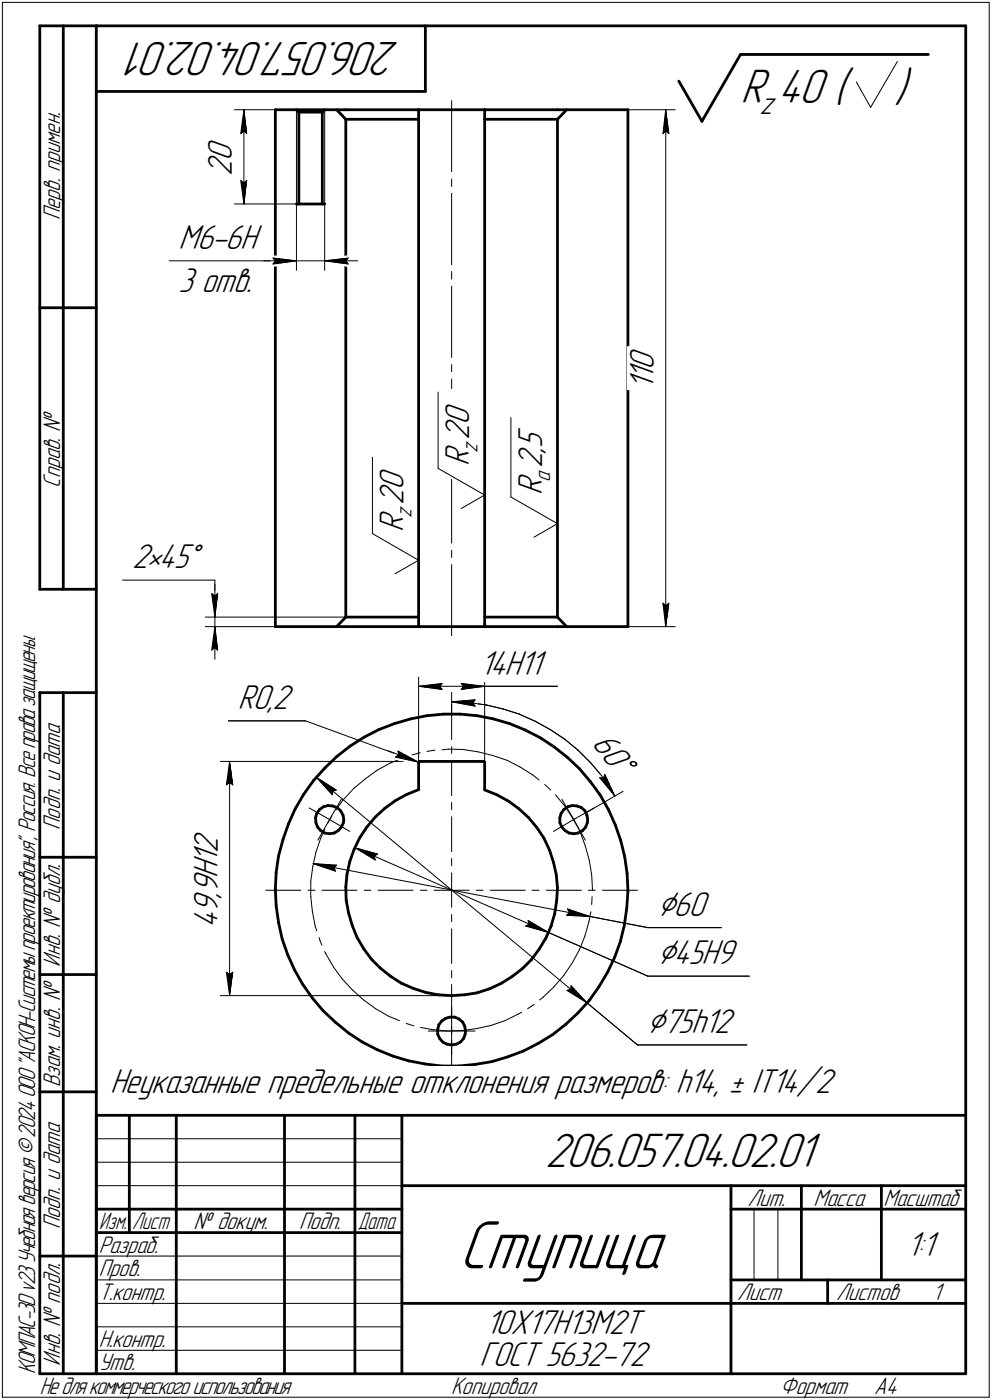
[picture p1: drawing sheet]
<svg xmlns="http://www.w3.org/2000/svg" width="211mm" height="298mm" viewBox="0 0 211 298" stroke-linecap="round" stroke-linejoin="round" font-family="sans-serif">
<defs><g id="words">
<text font-size="15.6" x="97.6" y="270.1">Ступица</text>
<g font-size="10.9">
<text x="85" y="9" transform="rotate(-180 85 9)">206.057.04.02.01</text>
<text x="157.6" y="21.9">R 40 (</text>
<text x="190.3" y="21.9">)</text>
<text x="116" y="248.5">206.057.04.02.01</text>
</g>
<g font-size="8.5">
<text x="139.9" y="195">Ç60</text>
<text x="139.9" y="205.3">Ç45H9</text>
<text x="137.6" y="220">Ç75h12</text>
</g>
<g font-size="7.8">
<text x="49.3" y="34.3" transform="rotate(-90 49.3 34.3)">0</text>
<text x="49.3" y="37.5" transform="rotate(-90 49.3 37.5)">2</text>
<text x="38" y="53">M6-6H</text>
<text x="38" y="62.2">3 отв.</text>
<text x="139.1" y="83" transform="rotate(-90 139.1 83)">1</text>
<text x="139.1" y="80.9" transform="rotate(-90 139.1 80.9)">1</text>
<text x="139.1" y="78.8" transform="rotate(-90 139.1 78.8)">0</text>
<text x="99.8" y="93.6" transform="rotate(-90 99.8 93.6)">2</text>
<text x="99.8" y="90.4" transform="rotate(-90 99.8 90.4)">0</text>
<text x="115.3" y="95.5" transform="rotate(-90 115.3 95.5)">5</text>
<text x="99.8" y="99.3" transform="rotate(-90 99.8 99.3)">R</text>
<text x="115.3" y="99.7" transform="rotate(-90 115.3 99.7)">2</text>
<text x="115.3" y="96.6" transform="rotate(-90 115.3 96.6)">,</text>
<text x="85.8" y="107.5" transform="rotate(-90 85.8 107.5)">2</text>
<text x="85.8" y="104.3" transform="rotate(-90 85.8 104.3)">0</text>
<text x="115.3" y="105.4" transform="rotate(-90 115.3 105.4)">R</text>
<text x="85.8" y="113.2" transform="rotate(-90 85.8 113.2)">R</text>
<text x="28.1" y="121">2</text>
<text x="33.8" y="121">45Å</text>
<text x="102.1" y="143.6">14H11</text>
<text x="50.6" y="151">R0,2</text>
<text x="125.8" y="158.4" transform="rotate(51 125.8 158.4)">60Å</text>
<text x="46.3" y="183.8" transform="rotate(-90 46.3 183.8)">1</text>
<text x="46.3" y="181.6" transform="rotate(-90 46.3 181.6)">2</text>
<text x="46.3" y="191.2" transform="rotate(-90 46.3 191.2)">,</text>
<text x="46.3" y="190.1" transform="rotate(-90 46.3 190.1)">9</text>
<text x="46.3" y="186.9" transform="rotate(-90 46.3 186.9)">H</text>
<text x="46.3" y="197.5" transform="rotate(-90 46.3 197.5)">4</text>
<text x="46.3" y="194.3" transform="rotate(-90 46.3 194.3)">9</text>
<text x="23.4" y="232.7">Неуказанные предельные отклонения размеров: h14, ± IT14/2</text>
<text x="192.9" y="267.5">1:1</text>
<text x="103.3" y="284.1">10Х17Н13М2Т</text>
<text x="102.1" y="291">ГОСТ 5632-72</text>
</g>
<text font-size="7.3" x="161.6" y="24.4">z</text>
<g font-size="5.4">
<text x="12.8" y="46.9" transform="rotate(-90 12.8 46.9)">Перв. примен.</text>
<text x="12.8" y="103.8" transform="rotate(-90 12.8 103.8)">Справ. !</text>
<text x="12.8" y="176.7" transform="rotate(-90 12.8 176.7)">Подп. и дата</text>
<text x="12.8" y="205.8" transform="rotate(-90 12.8 205.8)">Инв. ! дубл.</text>
<text x="12.8" y="231.6" transform="rotate(-90 12.8 231.6)">Взам. инв. !</text>
<text x="159.1" y="256.8">Лит.</text>
<text x="173.1" y="256.8">Масса</text>
<text x="188" y="256.8">Масштаб</text>
<text x="12.8" y="261.7" transform="rotate(-90 12.8 261.7)">Подп. и дата</text>
<text x="41.2" y="261.8">! докум.</text>
<text x="63.6" y="261.8">Подп.</text>
<text x="21" y="266.8">Разраб.</text>
<text x="21" y="271.8">Пров.</text>
<text x="21" y="276.8">Т.контр.</text>
<text x="156.9" y="276.8">Лист</text>
<text x="177.9" y="276.8">Листов</text>
<text x="198.4" y="276.8">1</text>
<text x="21" y="286.8">Н.контр.</text>
<text x="7.5" y="292.5" transform="rotate(-90 7.5 292.5)">КОМПАС-3Dv23Учебнаяверсия©2024ООО&quot;АСКОН-Системыпроектирования&quot;, Россия. Всеправазащищены.</text>
<text x="12.8" y="290.8" transform="rotate(-90 12.8 290.8)">Инв. ! подл.</text>
<text x="21" y="291.8">Утв.</text>
<text x="8.5" y="296.7">Недлякоммерческогоиспользования</text>
<text x="96" y="296.8">Копировал</text>
<text x="166" y="296.8">Формат</text>
<text x="186" y="296.8">A4</text>
</g>
<g font-size="5.3">
<text x="21.1" y="261.8">Изм.</text>
<text x="28.1" y="261.8">Лист</text>
<text x="76.1" y="261.8">Дата</text>
</g>
<g font-size="5.1">
<text x="101.6" y="96.4" transform="rotate(-90 101.6 96.4)">z</text>
<text x="117.1" y="102.5" transform="rotate(-90 117.1 102.5)">a</text>
<text x="87.6" y="110.3" transform="rotate(-90 87.6 110.3)">z</text>
</g>
</g></defs>
<g fill="none" stroke="#000" stroke-width=".59">
<path d="M8.5 5.5v120zM8.5 5.5h12zM13.5 5.5v120zM20.5 5.5v287zM20.5 5.5h185zM20.5 19.5h70zM90.5 5.5v14zM144.4 17.3l5 8.5zM157.6 11.6l-8.2 14.2zM157.6 11.6h39.9zM205.5 5.5v287zM58.6 23.4h15z"/>
<path d="M58.6 23.4v110zM63.1 23.4l.5 .5zM63.6 23.9v19.5zM63.6 23.9h5zM68.6 23.9v19.5zM69.1 23.4l-.5 .5zM71.6 23.4l2 2zM73.6 25.4v106zM73.6 23.4h15.5zM73.6 25.4h15.5zM89.1 23.4h14zM89.1 23.4v110z"/>
<path d="M103.1 23.4v110zM103.1 23.4h15.5zM103.1 25.4h15.5zM118.6 25.4v106zM118.6 23.4h15zM120.6 23.4l-2 2zM133.6 23.4v110zM63.1 43.4h6zM8.5 65.5h12zM8.5 125.5h12zM58.6 133.4h15zM73.6 133.4h15.5z"/>
<path d="M73.6 131.4l-2 2zM73.6 131.4h15.5zM89.1 133.4h14zM103.1 133.4h15.5zM103.1 131.4h15.5zM118.6 133.4h15zM118.6 131.4l2 2zM8.5 147.5v145zM8.5 147.5h12zM13.5 147.5v145zM74.4 158.9l3.1-1.9zM77.5 157l3.1-1.6z"/>
<path d="M80.6 155.4l3.3-1.3zM83.9 154.1l3.5-1zM87.4 153.1l3.4-.7zM90.8 152.4l3.6-.3zM94.4 152.1h3.6zM98 152.1l3.5 .3zM101.5 152.4l3.5 .7zM105 153.1l3.5 1zM108.5 154.1l3.3 1.3zM111.8 155.4l3.1 1.7zM114.9 157.1l3 1.9zM117.9 159l2.7 2.2z"/>
<path d="M60.2 178.8l-.9 3.5zM61.4 175.4l-1.2 3.4zM62.8 172.2l-1.4 3.2zM64.6 169.2l-1.8 3zM66.7 166.2l-2.1 3zM67.1 174.2l.1 1zM67.2 175.2l.4 .9zM67.4 173.2l-.3 1zM67.6 176.1l.6 .8zM68 172.4l.8-.6zM68 172.4l-.6 .8zM68.2 176.9l.9 .5z"/>
<path d="M68.8 171.8l1-.3zM69.1 163.6l2.5-2.5zM69.1 163.6l-2.4 2.6zM69.1 177.4l1 .1zM69.8 171.5l1 .1zM70.1 177.5l1-.1zM70.8 171.6l.9 .4zM71.1 177.4l.9-.5zM71.6 161.1l2.8-2.2zM71.7 172l.8 .6zM72.5 172.6l.5 1zM72.6 176.1l-.6 .8z"/>
<path d="M73 173.6l.2 .9zM73.1 175.2l-.5 .9zM73.2 174.5l-.1 .7zM76.5 178.4l-1.1 2.4zM78.1 176.1l-1.6 2.3zM79.8 174l2.1-1.9zM79.8 174l-1.7 2.1zM81.9 172.1l2.2-1.6zM84.1 170.5l2.4-1.3zM86.5 169.2l2.6-1.1zM89.1 162.3v5.8zM89.1 162.3l.1-.1z"/>
<path d="M89.2 162.2l.1-.1zM89.3 162.1h13.6zM102.9 162.1l.1 .1zM103 162.2l.1 .1zM103.1 162.3v5.8zM103.1 168.1l.1 .1zM103.2 168.2l2.5 1zM105.7 169.2l2.5 1.4zM108.2 170.6l2.2 1.6zM110.4 172.2l2 1.9zM112.4 174.1l1.8 2.1zM114.2 176.2l1.5 2.3z"/>
<path d="M115.7 178.5l1.2 2.5zM119.1 174.2v1zM119.1 175.2l.4 .9zM119.4 173.2l-.3 1zM119.5 176.1l.7 .8zM120 172.4l.8-.6zM120 172.4l-.6 .8zM120.2 176.9l.9 .5zM120.6 161.2l2.7 2.5zM120.8 171.8l1-.3zM121.1 177.4l1 .1zM121.8 171.5l1 .1z"/>
<path d="M122.1 177.5l.9-.1zM122.8 171.6l.9 .4zM123 177.4l1-.5zM123.3 163.7l2.3 2.7zM123.7 172l.8 .6zM124.5 172.6l.4 1zM124.6 176.1l-.6 .8zM124.9 173.6l.2 .9zM125 175.2l-.4 .9zM125.1 174.5l-.1 .7zM125.6 166.4l2.1 2.8zM127.7 169.2l1.8 3.2z"/>
<path d="M129.5 172.4l1.4 3.2zM130.9 175.6l1.2 3.4zM132.1 179l.8 3.5zM8.5 182.5h12zM58.6 189.3l.2 3.6zM58.8 185.8l-.2 3.5zM58.8 192.9l.5 3.5zM59.3 182.3l-.5 3.5zM59.3 196.4l.7 3.5zM60 199.9l1.2 3.4zM73.6 188.9l.1 2.8zM73.7 191.7l.5 2.7z"/>
<path d="M73.8 186.2l-.2 2.7zM74.2 194.4l.7 2.6zM74.4 183.5l-.6 2.7zM74.9 197l1 2.6zM75.4 180.8l-1 2.7zM75.9 199.6l1.5 2.4zM116.2 199.7l-1.5 2.4zM116.9 181l.9 2.6zM117.3 197.2l-1.1 2.5zM117.8 183.6l.6 2.7zM118 194.6l-.7 2.6zM118.4 186.3l.2 2.8z"/>
<path d="M118.4 191.8l-.4 2.8zM118.6 189.1l-.2 2.7zM132.8 197l-.8 3.5zM132.9 182.5l.5 3.5zM133.3 193.5l-.5 3.5zM133.4 186l.2 3.6zM133.6 189.9l-.3 3.6zM133.6 189.6v.3zM8.5 207.5h12zM61.2 203.3l1.5 3.2zM62.7 206.5l1.7 3.1zM64.4 209.6l2.1 2.9z"/>
<path d="M66.5 212.5l2.2 2.7zM68.7 215.2l2.7 2.5zM71.4 217.7l2.8 2.3zM74.2 220l2.9 1.9zM77.4 202l1.6 2.2zM79 204.2l1.9 2zM80.9 206.2l2.2 1.7zM83.1 207.9l2.3 1.5zM85.4 209.4l2.6 1.1zM88 210.5l2.6 .8zM90.6 211.3l2.7 .5zM93.1 219.2v1z"/>
<path d="M93.3 211.8l2.7 .2zM93.4 218.2l-.3 1zM94 217.4l.8-.6zM94 217.4l-.6 .8zM94.8 216.8l1-.2zM95.8 216.6h1zM96 212l2.8-.2zM96.8 216.6l.9 .4zM97.7 217l.8 .7zM98.5 217.7l.4 .8zM98.8 211.8l2.7-.4zM98.9 218.5l.2 1z"/>
<path d="M99.1 219.5l-.1 .7zM101.5 211.4l2.6-.8zM104.1 210.6l2.6-1.2zM106.7 209.4l2.3-1.5zM109 207.9l2.2-1.7zM111.2 206.2l1.9-1.9zM114.7 202.1l-1.6 2.2zM120.4 218.1l2.6-2.5zM125.4 213l-2.4 2.6zM127.4 210.1l-2 2.9zM129.3 207l-1.9 3.1zM130.8 203.8l-1.5 3.2z"/>
<path d="M132 200.5l-1.2 3.3zM8.5 232.5h12zM20.5 237.5h185zM20.5 237.5v55zM27.5 237.5v25zM37.5 237.5v55zM60.5 237.5v55zM75.5 237.5v55zM77.1 221.9l3.2 1.6zM80.3 223.5l3.3 1.4zM83.6 224.9l3.4 1zM85.5 237.5v55z"/>
<path d="M87 225.9l3.5 .7zM90.5 226.6l3.5 .4zM93.1 220.2l.5 .9zM93.6 221.1l.6 .8zM94 227h3.6zM94.2 221.9l.9 .4zM95.1 222.3l1 .2zM96.1 222.5l1-.2zM97.1 222.3l.9-.4zM97.6 227l3.5-.3zM98.6 221.1l-.6 .8zM99 220.2l-.4 .9z"/>
<path d="M101.1 226.7l3.5-.6zM104.6 226.1l3.4-1.1zM108 225l3.4-1.2zM111.4 223.8l3.2-1.6zM114.6 222.2l3-1.9zM117.6 220.3l2.8-2.2zM20.5 257.5h65zM85.5 252.5h120zM155.5 252.5v40zM155.5 257.5h15zM170.5 252.5v20zM170.5 257.5h35z"/>
<path d="M187.5 252.5v20zM8.5 267.5h12zM20.5 262.5h65zM85.5 277.5h70zM155.5 277.5h50zM155.5 272.5h50zM176.1 272.5v5zM8.5 292.5h12zM20.5 292.5h185z"/>
</g>
<g fill="none" stroke="#000" stroke-width=".21">
<path d="M.5 .5v297zM.5 .5h210zM182.2 17.4l3.1 5.5zM190.9 13.1l-5.6 9.8zM210.5 .5v297zM49.9 23.4h13.2zM51.2 28.4l.7-.5zM51.2 38.4l.7 5zM51.2 38.4l.7 .5zM51.9 23.4l.6 5zM51.9 27.9l.6 .5zM51.9 23.4l-.7 5z"/>
<path d="M51.9 38.9l.6-.5zM51.9 23.4v20zM52.5 38.4l-.6 5zM63.1 23.4v20zM69.1 23.4v20zM96.1 38.1v1.6zM96.1 21.4v15.2zM133.6 23.4h10.1zM141.1 28.4l.5-.5zM141.6 23.4l.7 5zM141.6 27.9l.7 .5zM141.6 23.4l-.5 5z"/>
<path d="M141.6 23.4v110zM36 55.5h22.1zM49.9 43.4h13.7zM56.1 55.5h7zM58.1 55.5h5zM58.1 54.9l5 .6zM58.1 54.9l.5 .6zM58.1 56.2l5-.7zM58.6 55.5l-.5 .7zM63.1 43.4v14.2zM63.1 55.5h6zM69.1 43.4v14.2z"/>
<path d="M69.1 55.5l5 .7zM69.1 55.5l5-.6zM69.1 55.5h7zM73.6 55.5l.5 .7zM74.1 54.9l-.5 .6zM96.1 57.8v1.6zM96.1 41.1v15.3zM96.1 77.6v1.6zM96.1 61v15.1zM79.2 97.4v16.2zM93.2 99.7l9.9 5.7zM93.2 83.5v16.2z"/>
<path d="M96.1 97.4v1.6zM96.1 80.7v15.2zM108.7 88.9v16.9zM79.2 113.6l9.9 5.7zM96.1 117.2v1.5zM96.1 100.4v15.3zM98.1 108.3l5-2.9zM108.7 105.8l9.9 5.7zM113.6 114.4l5-2.9zM26.1 123.5h19.6zM43.7 131.4h29.9zM43.7 133.4h27.9z"/>
<path d="M45 126.4l.7 .5zM45 126.4l.7 5zM45 138.4l.7-.5zM45.7 123.5v7.9zM45.7 126.9l.6-.5zM45.7 124.4v7zM45.7 133.4l-.7 5zM45.7 137.9l.6 .5zM45.7 133.4l.6 5zM45.7 133.4v7zM45.7 131.4v2zM46.3 126.4l-.6 5z"/>
<path d="M84.1 122.2l5-2.9zM96.1 120.2v15.2zM133.6 133.4h10.1zM141.1 128.4l.5 5zM141.1 128.4l.5 .5zM141.6 128.9l.7-.5zM142.3 128.4l-.7 5zM48.6 153.5h16.4zM65 153.5l24.1 8.8zM82.5 159.9l6.6 2.4zM84.7 159.9l4.4 2.4zM84.7 159.9l.1 .8z"/>
<path d="M89.1 144.2v21.1zM89.1 146.1l5-.6zM89.1 146.1l5 .7zM89.1 146.1h14zM92.2 159.8h.3zM93.6 146.1l.5 .7zM94.1 159.7l1.3-.2zM94.1 145.5l-.5 .6zM95.4 159.5l3.2 .1zM96.1 150v7.5zM96.1 159v1.4zM96.1 149.4l3.6 .2z"/>
<path d="M96.1 147.4v4.7zM96.1 149.4l5-.4zM96.1 149.4l5 1zM98.1 146.8l5-.7zM98.1 145.5l.5 .6zM98.1 145.5l5 .6zM98.6 159.6l3.2 .5zM98.6 146.1l-.5 .7zM99.7 149.6l3.8 .5zM100.1 146.1h18.5zM100.6 149.7l.5 .7zM101.1 149l-.5 .7z"/>
<path d="M103.1 146.1h15.5zM103.1 144.2v21.1zM103.5 150.1l3.5 .9zM107 151l3.5 1.1zM110.5 152.1l3.4 1.5zM113.9 153.6l3.2 1.8zM117.1 155.4l3 2zM120.1 157.4l2.9 2.4zM123 159.8l2.6 2.6zM46.9 162.1h42.2zM48.2 167.1l.7-.5zM48.9 162.1l.6 5z"/>
<path d="M48.9 166.6l.6 .5zM48.9 162.1l-.7 5zM48.9 162.1v49.9zM65.8 172l4.3 2.5zM67.3 165.5l4.2 2.7zM67.3 165.5l3.4 3.7zM67.3 165.5l57.6 48zM68.2 178.5l-1 2.9zM69.1 176.5l-.9 2zM70.1 174.5l4.3 2.5zM70.1 174.5l-2.5 4.4zM70.6 173.7l-.8 1.6z"/>
<path d="M70.8 168.4l.7-.2zM70.8 168.4l-.1 .8zM72.6 170.2l-2.5 4.3zM73.1 170.3l-1.6 2.2zM75.3 167.9l2.4-2zM75.3 167.9l-2.2 2.4zM77.7 165.9l2.6-1.9zM80.3 164l2.8-1.5zM83.1 162.5l2.9-1.2zM84.2 161.2l.6-.5zM84.2 161.2l4.9 1.1zM86 161.3l3.1-.9z"/>
<path d="M89.1 160.4l.3-.1zM89.1 162.3h.2zM90.8 160l1.4-.2zM96.1 162v7.4zM96.1 170.9v1.5zM96.1 173.9v7.5zM101.8 160.1l3 .8zM104.8 160.9l3.1 1zM107.9 161.9l2.8 1.4zM110.7 163.3l2.7 1.7zM113.4 165l1.3 1.1zM115.9 167l1.3 1.2z"/>
<path d="M117.8 177l4.3-2.5zM118.2 169.2l2 2.5zM119.5 170.2l2.6 4.3zM120.2 171.7l1.7 2.6zM121.9 174.3l1.5 2.8zM122.1 174.5l4.3-2.5zM122.1 174.5l2.4 4.4zM123.4 177.1l1.1 3.1zM124.7 173.1l7.9-4.6zM125.6 162.4l2.4 2.8zM127.6 165.6l3.2 3.9zM127.6 165.6l.8 .1z"/>
<path d="M128 165.2l2 3zM128.7 164.9l-.3 .8zM128.7 164.9l2.1 4.6zM130 168.2l.8 1.3zM56.6 189.6h7.4zM65.5 189.6h1.6zM66.1 187.7v3.2zM66.1 190.9l.4 3.2zM66.5 194.1l.6 3.1zM66.5 184.6l-.4 3.1zM66.6 183.9l5 .3zM66.6 183.9l4.8 1.6z"/>
<path d="M66.6 183.9l59 11.3zM67.1 197.2l.3 1zM67.2 181.4l-.7 3.2zM67.9 199.6l.2 .6zM68.5 189.6h7.4zM71 184.7l.6-.5zM71 184.7l.4 .8zM75.5 180.5l4.8 1.4zM75.5 180.5l4.3 2.6zM75.5 180.5l41.2 18zM77.5 189.6h1.4zM79.6 182.3l.7-.4z"/>
<path d="M79.6 182.3l.2 .8zM80.4 189.6h7.5zM89.4 189.6h1.4zM92.4 189.6h3.7zM96.1 182.8v1.5zM96.1 185.8v3.8zM96.1 197.8v7.3zM96.1 194.7v1.6zM96.1 189.6v3.6zM96.1 189.6h3.7zM101.3 189.6h1.5zM104.3 189.6h7.5z"/>
<path d="M111.8 197.2l4.9 1.3zM111.8 197.2l.8-.4zM112.4 196l.2 .8zM112.4 196l4.3 2.5zM113.2 189.6h1.5zM116.2 189.6h7.5zM116.7 198.5l21.1 9.4zM120.6 194.9l5 .3zM120.6 194.9l.6-.6zM120.7 193.5l.5 .8zM120.7 193.5l4.9 1.7zM124.5 199.3l-1.2 3z"/>
<path d="M124.5 180.2l.9 3zM125.1 189.6h1.6zM125.3 196.3l-.8 3zM125.4 183.2l.5 3.2zM125.6 195.2l12.2 2.3zM125.7 194.1l-.4 2.2zM125.9 186.4l.2 3.2zM126 190.9l-.1 1.7zM128.2 189.6h7.4zM137.8 197.5h15.7zM46.9 212h49.2zM48.2 207l.7 5z"/>
<path d="M48.2 207l.7 .5zM48.9 207.5l.6-.5zM49.5 207l-.6 5zM68.1 200.2l.4 1.1zM69.1 202.6l.2 .5zM69.3 203.1l1.7 2.8zM71 205.9l1.8 2.5zM72.8 208.4l2.2 2.4zM75 210.8l2.4 2.1zM77.4 212.9l2.5 1.9zM79.9 214.8l2.8 1.6zM82.7 216.4l2.3 .9z"/>
<path d="M86.4 217.9l1.7 .5zM89.5 218.8l2.3 .4zM91.1 219.5h5zM91.8 219.2l3.2 .3zM95 219.5h3.2zM96.1 218.6v1.5zM96.1 209.6v7.5zM96.1 206.7v1.5zM96.1 219.5v5zM96.1 214.5v5zM96.1 219.5h5zM98.2 219.5l3.1-.5z"/>
<path d="M101.3 219l3.2-.6zM104.5 218.4l2.9-1.1zM107.4 217.3l2.9-1.4zM110.3 215.9l.7-.3zM112.3 214.8l.7-.5zM113 214.3l.6-.4zM114.8 212.9l.8-.6zM115.6 212.3l2.3-2.2zM120 207.7l-2.1 2.4zM120.6 210.9l4.3 2.6zM120.6 210.9l.8-.2zM121.5 209.9l-.1 .8z"/>
<path d="M121.5 209.9l3.4 3.6zM121.8 205.1l-1.8 2.6zM123.3 202.3l-1.5 2.8zM124.9 213.5l10.7 9zM137.8 207.9h21.6zM96.1 221.6v7.4zM135.6 222.5h23.3zM20.5 247.5h65zM20.5 252.5h65zM20.5 242.5h65zM160.4 257.5v15zM165.5 257.5v15z"/>
<path d="M20.5 267.5h65zM20.5 272.5h65zM20.5 277.5h65zM.5 297.5h210zM20.5 282.5h65zM20.5 287.5h65z"/>
</g>
<g fill="#fff" stroke="#fff" stroke-width=".21">
<path d="M40.7 176.6h7.1zM40.7 176.7h7.1zM40.7 176.8h7.1zM40.7 176.9h7.1zM40.7 177h7.1zM40.7 177h7.1zM40.7 177.1h7.1zM40.7 177.2h7.1zM40.7 177.3h7.1zM40.7 177.4h7.1zM40.7 177.5h7.1zM40.7 177.5h7.1zM40.7 177.6h7.1zM40.7 177.7h7.1zM40.7 177.8h7.1zM40.7 177.9h7.1zM40.7 178h7.1zM40.7 178.1h7.1zM40.7 178.1h7.1zM40.7 178.2h7.1zM40.7 178.3h7.1zM40.7 178.4h7.1zM40.7 178.5h7.1zM40.7 178.6h7.1zM40.7 178.6h7.1zM40.7 178.7h7.1zM40.7 178.8h7.1zM40.7 178.9h7.1zM40.7 179h7.1zM40.7 179.1h7.1zM40.7 179.2h7.1zM40.7 179.2h7.1zM40.7 179.3h7.1zM40.7 179.4h7.1zM40.7 179.5h7.1zM40.7 179.6h7.1zM40.7 179.7h7.1zM40.7 179.7h7.1zM40.7 179.8h7.1zM40.7 179.9h7.1zM40.7 180h7.1zM40.7 180.1h7.1zM40.7 180.2h7.1zM40.7 180.3h7.1zM40.7 180.3h7.1zM40.7 180.4h7.1zM40.7 180.5h7.1zM40.7 180.6h7.1zM40.7 180.7h7.1zM40.7 180.8h7.1zM40.7 180.8h7.1zM40.7 180.9h7.1zM40.7 181h7.1zM40.7 181.1h7.1zM40.7 181.2h7.1zM40.7 181.3h7.1zM40.7 181.4h7.1zM40.7 181.4h7.1zM40.7 181.5h7.1zM40.7 181.6h7.1zM40.7 181.7h7.1zM40.7 181.8h7.1zM40.7 181.9h7.1zM40.7 181.9h7.1zM40.7 182h7.1zM40.7 182.1h7.1zM40.7 182.2h7.1zM40.7 182.3h7.1zM40.7 182.4h7.1zM40.7 182.5h7.1zM40.7 182.5h7.1zM40.7 182.6h7.1zM40.7 182.7h7.1zM40.7 182.8h7.1zM40.7 182.9h7.1zM40.7 183h7.1zM40.7 183h7.1zM40.7 183.1h7.1zM40.7 183.2h7.1zM40.7 183.3h7.1zM40.7 183.4h7.1zM40.7 183.5h7.1zM40.7 183.6h7.1zM40.7 183.6h7.1zM40.7 183.7h7.1zM40.7 183.8h7.1zM40.7 183.9h7.1zM40.7 184h7.1zM40.7 184.1h7.1zM40.7 184.1h7.1zM40.7 184.2h7.1zM40.7 184.3h7.1zM40.7 184.4h7.1zM40.7 184.5h7.1zM40.7 184.6h7.1zM40.7 184.7h7.1zM40.7 184.7h7.1zM40.7 184.8h7.1zM40.7 184.9h7.1zM40.7 185h7.1zM40.7 185.1h7.1zM40.7 185.2h7.1zM40.7 185.3h7.1zM40.7 185.3h7.1zM40.7 185.4h7.1zM40.7 185.5h7.1zM40.7 185.6h7.1zM40.7 185.7h7.1zM40.7 185.8h7.1zM40.7 185.8h7.1zM40.7 185.9h7.1zM40.7 186h7.1zM40.7 186.1h7.1zM40.7 186.2h7.1zM40.7 186.3h7.1zM40.7 186.4h7.1zM40.7 186.4h7.1zM40.7 186.5h7.1zM40.7 186.6h7.1zM40.7 186.7h7.1zM40.7 186.8h7.1zM40.7 186.9h7.1zM40.7 186.9h7.1zM40.7 187h7.1zM40.7 187.1h7.1zM40.7 187.2h7.1zM40.7 187.3h7.1zM40.7 187.4h7.1zM40.7 187.5h7.1zM40.7 187.5h7.1zM40.7 187.6h7.1zM40.7 187.7h7.1zM40.7 187.8h7.1zM40.7 187.9h7.1zM40.7 188h7.1zM40.7 188h7.1zM40.7 188.1h7.1zM40.7 188.2h7.1zM40.7 188.3h7.1zM40.7 188.4h7.1zM40.7 188.5h7.1zM40.7 188.6h7.1zM40.7 188.6h7.1zM40.7 188.7h7.1zM40.7 188.8h7.1zM40.7 188.9h7.1zM40.7 189h7.1zM40.7 189.1h7.1zM40.7 189.1h7.1zM40.7 189.2h7.1zM40.7 189.3h7.1zM40.7 189.4h7.1zM40.7 189.5h7.1zM40.7 189.6h7.1zM40.7 189.7h7.1zM40.7 189.7h7.1zM40.7 189.8h7.1zM40.7 189.9h7.1zM40.7 190h7.1zM40.7 190.1h7.1zM40.7 190.2h7.1zM40.7 190.2h7.1zM40.7 190.3h7.1zM40.7 190.4h7.1zM40.7 190.5h7.1zM40.7 190.6h7.1zM40.7 190.7h7.1zM40.7 190.8h7.1zM40.7 190.8h7.1zM40.7 190.9h7.1zM40.7 191h7.1zM40.7 191.1h7.1zM40.7 191.2h7.1zM40.7 191.3h7.1zM40.7 191.3h7.1zM40.7 191.4h7.1zM40.7 191.5h7.1zM40.7 191.6h7.1zM40.7 191.7h7.1zM40.7 191.8h7.1zM40.7 191.9h7.1zM40.7 191.9h7.1zM40.7 192h7.1zM40.7 192.1h7.1zM40.7 192.2h7.1zM40.7 192.3h7.1zM40.7 192.4h7.1zM40.7 192.4h7.1zM40.7 192.5h7.1zM40.7 192.6h7.1zM40.7 192.7h7.1zM40.7 192.8h7.1zM40.7 192.9h7.1zM40.7 193h7.1zM40.7 193h7.1zM40.7 193.1h7.1zM40.7 193.2h7.1zM40.7 193.3h7.1zM40.7 193.4h7.1zM40.7 193.5h7.1zM40.7 193.5h7.1zM40.7 193.6h7.1zM40.7 193.7h7.1zM40.7 193.8h7.1zM40.7 193.9h7.1zM40.7 194h7.1zM40.7 194.1h7.1zM40.7 194.1h7.1zM40.7 194.2h7.1zM40.7 194.3h7.1zM40.7 194.4h7.1zM40.7 194.5h7.1zM40.7 194.6h7.1zM40.7 194.6h7.1zM40.7 194.7h7.1zM40.7 194.8h7.1zM40.7 194.9h7.1zM40.7 195h7.1zM40.7 195.1h7.1zM40.7 195.2h7.1zM40.7 195.2h7.1zM40.7 195.3h7.1zM40.7 195.4h7.1zM40.7 195.5h7.1zM40.7 195.6h7.1zM40.7 195.7h7.1zM40.7 195.7h7.1zM40.7 195.8h7.1zM40.7 195.9h7.1zM40.7 196h7.1zM40.7 196.1h7.1zM40.7 196.2h7.1zM40.7 196.3h7.1zM40.7 196.3h7.1zM40.7 196.4h7.1zM40.7 196.5h7.1zM40.7 196.6h7.1zM40.7 196.7h7.1zM40.7 196.8h7.1zM40.7 196.8h7.1zM40.7 196.9h7.1zM40.7 197h7.1zM40.7 197.1h7.1zM40.7 197.2h7.1zM40.7 197.3h7.1zM40.7 197.4h7.1zM40.7 197.4h7.1z"/>
<path d="M48.8 162.4h.2zM48.8 162.5h.2zM48.8 162.6h.3zM48.7 162.6h.4zM48.7 162.7h.4zM48.6 162.8h.6zM48.6 162.9h.6zM48.6 163h.7zM48.5 163.1h.8zM48.5 163.2h.9zM48.5 163.2h.9zM48.4 163.3h1zM48.4 163.4h1zM48.3 163.5h1.1zM48.3 163.6h1.2zM48.3 163.7h1.2zM48.3 163.7h1.3zM48.3 163.8h1.3zM48.2 163.9h1.4zM48.2 164h1.5zM48.2 164.1h1.5zM48.2 164.2h1.5zM48.2 164.3h1.5zM48.2 164.3h1.5zM48.2 164.4h1.5zM48.2 164.5h1.5zM48.1 164.6h1.7zM48.1 164.7h1.7zM48.1 164.8h1.7zM48.1 164.8h1.7zM48.1 164.9h1.7zM48.1 165h1.7zM48.1 165.1h1.7zM48 165.2h1.9zM48 165.3h1.9zM48 165.4h1.9zM48 165.4h1.9zM48 165.5h1.9zM48 165.6h1.9zM48 165.7h1.9zM47.9 165.8h2zM47.9 165.9h2.1zM47.9 165.9h2.1zM47.9 166h2.1zM47.9 166.1h2.1zM47.9 166.2h2.1zM47.9 166.3h2.1zM47.9 166.4h2.1zM47.8 166.5h2.2zM47.8 166.5h2.2zM47.8 166.6h2.2zM47.8 166.7h2.2zM47.8 166.8h2.2zM47.8 166.9h2.2zM47.8 167h2.2zM47.8 167h2.3zM47.8 167.1h2.3zM47.8 167.2h2.3zM47.8 167.3h2.3zM47.8 167.4h2.3zM47.8 167.5h2.3zM47.8 167.6h2.3z"/>
<path d="M47.7 206.5h2.4zM47.8 206.6h2.3zM47.8 206.7h2.3zM47.8 206.8h2.3zM47.8 206.8h2.3zM47.8 206.9h2.3zM47.8 207h2.3zM47.8 207.1h2.3zM47.8 207.2h2.2zM47.8 207.3h2.2zM47.8 207.3h2.2zM47.8 207.4h2.2zM47.8 207.5h2.2zM47.8 207.6h2.2zM47.8 207.7h2.2zM47.9 207.8h2.1zM47.9 207.9h2.1zM47.9 207.9h2.1zM47.9 208h2.1zM47.9 208.1h2.1zM47.9 208.2h2.1zM47.9 208.3h2.1zM47.9 208.4h2zM48 208.4h1.9zM48 208.5h1.9zM48 208.6h1.9zM48 208.7h1.9zM48 208.8h1.9zM48 208.9h1.9zM48 209h1.9zM48.1 209h1.7zM48.1 209.1h1.7zM48.1 209.2h1.7zM48.1 209.3h1.7zM48.1 209.4h1.7zM48.1 209.5h1.7zM48.1 209.5h1.7zM48.2 209.6h1.5zM48.2 209.7h1.5zM48.2 209.8h1.5zM48.2 209.9h1.5zM48.2 210h1.5zM48.2 210.1h1.5zM48.2 210.1h1.5zM48.2 210.2h1.4zM48.3 210.3h1.3zM48.3 210.4h1.3zM48.3 210.5h1.2zM48.3 210.6h1.2zM48.3 210.7h1.1zM48.4 210.7h1zM48.4 210.8h1zM48.5 210.9h.9zM48.5 211h.9zM48.5 211.1h.8zM48.6 211.2h.7zM48.6 211.2h.6zM48.6 211.3h.6zM48.7 211.4h.4zM48.7 211.5h.4zM48.8 211.6h.3zM48.8 211.7h.2zM48.8 211.8h.2z"/>
<path d="M84.3 159.3h.2zM84.3 159.4h.4zM84.2 159.5h.6zM84.2 159.6h.8zM84.2 159.7h1zM84.2 159.8h1.1zM84.2 159.9h1.3zM84.1 159.9h1.6zM84.1 160h1.8zM84.1 160.1h1.9zM84 160.2h2.2zM84 160.3h2.4zM83.9 160.4h2.6zM83.9 160.4h2.8zM83.9 160.5h3zM83.8 160.6h3.2zM83.8 160.7h3.4zM83.8 160.8h3.6zM83.7 160.9h3.8zM83.7 161h4zM83.7 161h4.1zM83.7 161.1h4.2zM83.7 161.2h4.3zM83.7 161.3h4.4zM83.6 161.4h4.5zM83.6 161.5h4.6zM83.5 161.5h4.8zM83.9 161.6h4.5zM84.2 161.7h4.3zM84.7 161.8h3.9zM85 161.9h3.6zM85.3 162h3.4zM85.8 162.1h3zM86.1 162.1h2.8zM86.5 162.2h2.5zM86.9 162.3h2.2z"/>
<path d="M50.6 145.4h12.4zM50.6 145.5h12.4zM50.6 145.5h12.4zM50.6 145.6h12.4zM50.6 145.7h12.4zM50.6 145.8h12.4zM50.6 145.9h12.4zM50.6 146h12.4zM50.6 146h12.4zM50.6 146.1h12.4zM50.6 146.2h12.4zM50.6 146.3h12.4zM50.6 146.4h12.4zM50.6 146.5h12.4zM50.6 146.6h12.4zM50.6 146.6h12.4zM50.6 146.7h12.4zM50.6 146.8h12.4zM50.6 146.9h12.4zM50.6 147h12.4zM50.6 147.1h12.4zM50.6 147.2h12.4zM50.6 147.2h12.4zM50.6 147.3h12.4zM50.6 147.4h12.4zM50.6 147.5h12.4zM50.6 147.6h12.4zM50.6 147.7h12.4zM50.6 147.7h12.4zM50.6 147.8h12.4zM50.6 147.9h12.4zM50.6 148h12.4zM50.6 148.1h12.4zM50.6 148.2h12.4zM50.6 148.3h12.4zM50.6 148.3h12.4zM50.6 148.4h12.4zM50.6 148.5h12.4zM50.6 148.6h12.4zM50.6 148.7h12.4zM50.6 148.8h12.4zM50.6 148.8h12.4zM50.6 148.9h12.4zM50.6 149h12.4zM50.6 149.1h12.4zM50.6 149.2h12.4zM50.6 149.3h12.4zM50.6 149.4h12.4zM50.6 149.4h12.4zM50.6 149.5h12.4zM50.6 149.6h12.4zM50.6 149.7h12.4zM50.6 149.8h12.4zM50.6 149.9h12.4zM50.6 149.9h12.4zM50.6 150h12.4zM50.6 150.1h12.4zM50.6 150.2h12.4zM50.6 150.3h12.4zM50.6 150.4h12.4zM50.6 150.5h12.4zM50.6 150.5h12.4zM50.6 150.6h12.4zM50.6 150.7h12.4zM50.6 150.8h12.4zM50.6 150.9h12.4zM50.6 151h12.4zM50.6 151h12.4zM50.6 151.1h12.4zM50.6 151.2h12.4zM50.6 151.3h12.4zM50.6 151.4h12.4zM50.6 151.5h12.4zM50.6 151.6h12.4zM50.6 151.6h12.4zM50.6 151.7h12.4zM50.6 151.8h12.4zM50.6 151.9h12.4zM50.6 152h12.4zM50.6 152.1h12.4zM50.6 152.1h12.4zM50.6 152.2h12.4zM50.6 152.3h12.4zM50.6 152.4h12.4z"/>
<path d="M102.1 138h14.5zM102.1 138.1h14.5zM102.1 138.2h14.5zM102.1 138.3h14.5zM102.1 138.3h14.5zM102.1 138.4h14.5zM102.1 138.5h14.5zM102.1 138.6h14.5zM102.1 138.7h14.5zM102.1 138.8h14.5zM102.1 138.9h14.5zM102.1 138.9h14.5zM102.1 139h14.5zM102.1 139.1h14.5zM102.1 139.2h14.5zM102.1 139.3h14.5zM102.1 139.4h14.5zM102.1 139.4h14.5zM102.1 139.5h14.5zM102.1 139.6h14.5zM102.1 139.7h14.5zM102.1 139.8h14.5zM102.1 139.9h14.5zM102.1 140h14.5zM102.1 140h14.5zM102.1 140.1h14.5zM102.1 140.2h14.5zM102.1 140.3h14.5zM102.1 140.4h14.5zM102.1 140.5h14.5zM102.1 140.5h14.5zM102.1 140.6h14.5zM102.1 140.7h14.5zM102.1 140.8h14.5zM102.1 140.9h14.5zM102.1 141h14.5zM102.1 141.1h14.5zM102.1 141.1h14.5zM102.1 141.2h14.5zM102.1 141.3h14.5zM102.1 141.4h14.5zM102.1 141.5h14.5zM102.1 141.6h14.5zM102.1 141.6h14.5zM102.1 141.7h14.5zM102.1 141.8h14.5zM102.1 141.9h14.5zM102.1 142h14.5zM102.1 142.1h14.5zM102.1 142.2h14.5zM102.1 142.2h14.5zM102.1 142.3h14.5zM102.1 142.4h14.5zM102.1 142.5h14.5zM102.1 142.6h14.5zM102.1 142.7h14.5zM102.1 142.7h14.5zM102.1 142.8h14.5zM102.1 142.9h14.5zM102.1 143h14.5zM102.1 143.1h14.5zM102.1 143.2h14.5zM102.1 143.3h14.5zM102.1 143.3h14.5zM102.1 143.4h14.5zM102.1 143.5h14.5zM102.1 143.6h14.5zM102.1 143.7h14.5zM102.1 143.8h14.5zM102.1 143.8h14.5zM102.1 143.9h14.5zM102.1 144h14.5zM102.1 144.1h14.5zM102.1 144.2h14.5zM102.1 144.3h14.5zM102.1 144.4h14.5zM102.1 144.4h14.5zM102.1 144.5h14.5zM102.1 144.6h14.5zM102.1 144.7h14.5zM102.1 144.8h14.5zM102.1 144.9h14.5zM102.1 144.9h14.5zM102.1 145h14.5zM102.1 145.1h14.5z"/>
<path d="M94 145h.6zM93.4 145.1h1.2zM92.7 145.2h1.9zM92.1 145.3h2.5zM91.5 145.4h3.1zM90.8 145.5h3.8zM90.7 145.5h3.9zM90.4 145.6h4.2zM90.3 145.7h4.3zM90 145.8h4.6zM89.7 145.9h4.9zM89.6 146h5zM89.3 146h5.3zM89.1 146.1h5.5zM89.3 146.2h5.3zM89.5 146.3h5.1zM89.7 146.4h4.9zM89.9 146.5h4.7zM90.1 146.6h4.5zM90.3 146.6h4.3zM90.5 146.7h4.1zM90.7 146.8h3.9zM90.8 146.9h3.8zM91.5 147h3.1zM92.1 147.1h2.5zM92.7 147.2h1.9zM93.4 147.2h1.2zM94 147.3h.6z"/>
<path d="M97.6 145h.7zM97.6 145.1h1.3zM97.6 145.2h1.9zM97.6 145.3h2.6zM97.6 145.4h3.2zM97.6 145.5h3.7zM97.6 145.5h4zM97.6 145.6h4.3zM97.6 145.7h4.4zM97.6 145.8h4.7zM97.6 145.9h4.9zM97.6 146h5.1zM97.6 146h5.4zM97.6 146.1h5.5zM97.6 146.2h5.4zM97.6 146.3h5.2zM97.6 146.4h4.9zM97.6 146.5h4.8zM97.6 146.6h4.6zM97.6 146.6h4.3zM97.6 146.7h4.2zM97.6 146.8h4zM97.6 146.9h3.7zM97.6 147h3.2zM97.6 147.1h2.6zM97.6 147.2h1.9zM97.6 147.2h1.3zM97.6 147.3h.7z"/>
<path d="M130.1 154.9h.2zM130 155h.4zM130 155.1h.5zM129.9 155.2h.7zM129.7 155.3h.9zM129.6 155.4h1zM129.5 155.4h1.2zM129.5 155.5h1.3zM129.3 155.6h1.6zM129.2 155.7h1.8zM129.1 155.8h2zM129 155.9h2.1zM128.9 156h2.2zM128.8 156h2.4zM128.7 156.1h2.6zM128.6 156.2h2.8zM128.4 156.3h3.1zM128.4 156.4h3.1zM128.3 156.5h3.3zM128.2 156.5h3.5zM128 156.6h3.7zM127.9 156.7h3.9zM127.8 156.8h4.1zM127.8 156.9h4.1zM127.6 157h4.4zM127.5 157.1h4.6zM127.4 157.1h4.8zM127.3 157.2h4.9zM127.3 157.3h5zM127.1 157.4h5.2zM127 157.5h5.4zM126.9 157.6h5.6zM126.8 157.6h5.8zM126.7 157.7h6zM126.6 157.8h6.1zM126.5 157.9h6.3zM126.4 158h6.4zM126.2 158.1h6.7zM126.2 158.2h6.8zM126.1 158.2h7zM126 158.3h7.1zM125.8 158.4h7.4zM125.7 158.5h7.6zM125.6 158.6h7.7zM125.6 158.7h7.8zM125.4 158.7h8.1zM125.3 158.8h8.2zM125.2 158.9h8.4zM125.1 159h8.6zM125 159.1h8.8zM124.9 159.2h9zM124.8 159.3h9.1zM124.7 159.3h9.2zM124.5 159.4h9.5zM124.6 159.5h9.5zM124.7 159.6h9.5zM124.8 159.7h9.5zM124.9 159.8h9.5zM125 159.9h9.4zM125 159.9h9.5zM125.1 160h9.4zM125.1 160.1h9.5zM125.2 160.2h9.5zM125.3 160.3h9.4zM125.4 160.4h9.4zM125.4 160.4h9.5zM125.5 160.5h9.5zM125.6 160.6h9.4zM125.6 160.7h9.5zM125.7 160.8h9.4zM125.8 160.9h9.4zM125.8 161h9.5zM125.9 161h9.5zM126 161.1h9.5zM126.1 161.2h9.5zM126.2 161.3h9.4zM126.2 161.4h9.4zM126.2 161.5h9.5zM126.3 161.5h9.5zM126.4 161.6h9.5zM126.5 161.7h9.5zM126.6 161.8h9.4zM126.7 161.9h9.4zM126.7 162h9.4zM126.7 162.1h9.5zM126.8 162.1h9.5zM126.9 162.2h9.5zM127 162.3h9.4zM127.1 162.4h9.4zM127.1 162.5h9.5zM127.2 162.6h9.5zM127.3 162.6h9.4zM127.3 162.7h9.4zM127.4 162.8h9.3zM127.5 162.9h9.1zM127.5 163h9zM127.6 163.1h8.8zM127.7 163.2h8.5zM127.8 163.2h8.3zM127.8 163.3h8.3zM127.8 163.4h8.2zM127.9 163.5h8zM128 163.6h7.7zM128.1 163.7h7.5zM128.2 163.7h7.4zM128.3 163.8h7.2zM128.3 163.9h7.1zM128.4 164h6.8zM128.4 164.1h6.7zM128.5 164.2h6.5zM128.6 164.3h6.4zM128.7 164.3h6.2zM128.7 164.4h6zM128.8 164.5h5.8zM128.9 164.6h5.6zM128.9 164.7h5.6zM129 164.8h5.4zM129.1 164.8h5.1zM129.1 164.9h5zM129.2 165h4.8zM129.3 165.1h4.6zM129.4 165.2h4.5zM129.5 165.3h4.2zM129.5 165.4h4.1zM129.5 165.4h4zM129.6 165.5h3.8zM129.7 165.6h3.6zM129.8 165.7h3.4zM129.9 165.8h3.2zM130 165.9h3zM130 165.9h2.9zM130 166h2.8zM130.1 166.1h2.6zM130.2 166.2h2.4zM130.3 166.3h2.2zM130.4 166.4h2zM130.4 166.5h1.9zM130.5 166.5h1.7zM130.6 166.6h1.5zM130.6 166.7h1.4zM130.7 166.8h1.2zM130.8 166.9h1zM130.8 167h.9zM130.9 167h.7zM131 167.1h.5zM131.1 167.2h.3zM131.1 167.3h.2z"/>
<path d="M100.5 148.6h1.2zM99.2 148.7h2.5zM98 148.8h3.7zM97.8 148.8h3.9zM97.5 148.9h4.2zM97.3 149h4.4zM97 149.1h4.7zM96.9 149.2h4.8zM96.6 149.3h5.1zM96.4 149.4h5.3zM96.1 149.4h5.6zM96.4 149.5h5.3zM96.5 149.6h5.2zM96.7 149.7h4.9zM96.9 149.8h4.7zM97 149.9h4.6zM97.2 149.9h4.4zM97.4 150h4.2zM97.5 150.1h4.1zM97.7 150.2h3.9zM97.9 150.3h3.7zM98.4 150.4h3.2zM98.8 150.5h2.8zM99.3 150.5h2.3zM99.7 150.6h1.9zM100.2 150.7h1.4zM100.7 150.8h.9zM101.1 150.9h.5z"/>
<path d="M128.8 164.3h.1zM128.6 164.3h.3zM128.5 164.4h.5zM128.4 164.5h.6zM128.3 164.6h.8zM128.1 164.7h1zM128 164.8h1.2zM127.8 164.8h1.4zM127.8 164.9h1.5zM127.6 165h1.7zM127.5 165.1h1.9zM127.3 165.2h2.1zM127.3 165.3h2.2zM127.1 165.4h2.4zM127 165.4h2.5zM126.8 165.5h2.7zM126.9 165.6h2.7zM127 165.7h2.6zM127.1 165.8h2.6zM127.2 165.9h2.5zM127.3 165.9h2.4zM127.3 166h2.5zM127.3 166.1h2.5zM127.4 166.2h2.5zM127.5 166.3h2.4zM127.6 166.4h2.4zM127.7 166.5h2.3zM127.8 166.5h2.2zM127.8 166.6h2.2zM127.8 166.7h2.3zM127.9 166.8h2.2zM128 166.9h2.2zM128.1 167h2.1zM128.2 167h2.1zM128.3 167.1h2zM128.4 167.2h2zM128.4 167.3h2zM128.4 167.4h2.1zM128.5 167.5h2zM128.6 167.6h1.9zM128.7 167.6h1.9zM128.8 167.7h1.8zM128.9 167.8h1.7zM128.9 167.9h1.7zM128.9 168h1.7zM129 168.1h1.6zM129.1 168.1h1.5zM129.2 168.2h1.4zM129.3 168.3h1.3zM129.3 168.4h1.3zM129.5 168.5h1.1zM129.5 168.6h1.2zM129.7 168.7h1zM129.8 168.7h.9zM129.9 168.8h.8zM130 168.9h.7zM130.1 169h.6zM130.3 169.1h.5zM130.4 169.2h.4zM130.5 169.2h.3zM130.6 169.3h.2z"/>
<path d="M68.2 183.6h1.6zM67.8 183.6h3.2zM67.4 183.7h4.8zM67.1 183.8h5.1zM66.6 183.9h5.6zM66.8 184h5.4zM66.9 184.1h5.3zM67.1 184.1h5.1zM67.1 184.2h5.1zM67.3 184.3h4.8zM67.4 184.4h4.7zM67.6 184.5h4.5zM67.6 184.6h4.5zM67.8 184.7h4.3zM67.9 184.7h4.2zM68.1 184.8h4zM68.2 184.9h3.9zM68.2 185h3.9zM68.5 185.1h3.6zM68.7 185.2h3.4zM69 185.3h3.1zM69.3 185.3h2.7zM69.5 185.4h2.5zM69.8 185.5h2.2zM70 185.6h2zM70.3 185.7h1.7zM70.5 185.8h1.4zM70.8 185.8h1.1zM71 185.9h.9zM71.3 186h.6zM71.5 186.1h.4z"/>
<path d="M120.4 193h.2zM120.4 193.1h.5zM120.4 193.2h.8zM120.4 193.3h1zM120.3 193.4h1.4zM120.3 193.5h1.6zM120.3 193.5h1.9zM120.3 193.6h2.1zM120.3 193.7h2.4zM120.2 193.8h2.7zM120.2 193.9h3zM120.2 194h3.2zM120.2 194.1h3.5zM120.1 194.1h3.9zM120.1 194.2h4zM120.1 194.3h4.2zM120.1 194.4h4.3zM120.1 194.5h4.4zM120.1 194.6h4.5zM120.1 194.6h4.7zM120.1 194.7h4.9zM120.1 194.8h5zM120.1 194.9h5.1zM120 195h5.3zM120 195.1h5.5zM120 195.2h5.6zM120 195.2h5.2zM119.9 195.3h5zM121.2 195.4h3.3zM122.4 195.5h1.7z"/>
<path d="M139.9 189.2h11.6zM139.9 189.3h11.6zM139.9 189.4h11.6zM139.9 189.5h11.6zM139.9 189.6h11.6zM139.9 189.7h11.6zM139.9 189.7h11.6zM139.9 189.8h11.6zM139.9 189.9h11.6zM139.9 190h11.6zM139.9 190.1h11.6zM139.9 190.2h11.6zM139.9 190.2h11.6zM139.9 190.3h11.6zM139.9 190.4h11.6zM139.9 190.5h11.6zM139.9 190.6h11.6zM139.9 190.7h11.6zM139.9 190.8h11.6zM139.9 190.8h11.6zM139.9 190.9h11.6zM139.9 191h11.6zM139.9 191.1h11.6zM139.9 191.2h11.6zM139.9 191.3h11.6zM139.9 191.3h11.6zM139.9 191.4h11.6zM139.9 191.5h11.6zM139.9 191.6h11.6zM139.9 191.7h11.6zM139.9 191.8h11.6zM139.9 191.9h11.6zM139.9 191.9h11.6zM139.9 192h11.6zM139.9 192.1h11.6zM139.9 192.2h11.6zM139.9 192.3h11.6zM139.9 192.4h11.6zM139.9 192.4h11.6zM139.9 192.5h11.6zM139.9 192.6h11.6zM139.9 192.7h11.6zM139.9 192.8h11.6zM139.9 192.9h11.6zM139.9 193h11.6zM139.9 193h11.6zM139.9 193.1h11.6zM139.9 193.2h11.6zM139.9 193.3h11.6zM139.9 193.4h11.6zM139.9 193.5h11.6zM139.9 193.5h11.6zM139.9 193.6h11.6zM139.9 193.7h11.6zM139.9 193.8h11.6zM139.9 193.9h11.6zM139.9 194h11.6zM139.9 194.1h11.6zM139.9 194.1h11.6zM139.9 194.2h11.6zM139.9 194.3h11.6zM139.9 194.4h11.6zM139.9 194.5h11.6zM139.9 194.6h11.6zM139.9 194.6h11.6zM139.9 194.7h11.6zM139.9 194.8h11.6zM139.9 194.9h11.6zM139.9 195h11.6zM139.9 195.1h11.6zM139.9 195.2h11.6zM139.9 195.2h11.6zM139.9 195.3h11.6zM139.9 195.4h11.6zM139.9 195.5h11.6zM139.9 195.6h11.6zM139.9 195.7h11.6zM139.9 195.7h11.6zM139.9 195.8h11.6zM139.9 195.9h11.6zM139.9 196h11.6zM139.9 196.1h11.6zM139.9 196.2h11.6zM139.9 196.3h11.6zM139.9 196.3h11.6zM139.9 196.4h11.6z"/>
<path d="M75.5 180.5h1.9zM75.6 180.6h2.1zM75.7 180.7h2.3zM75.8 180.8h2.4zM75.9 180.8h2.7zM75.9 180.9h2.9zM76 181h3.1zM76.1 181.1h3.3zM76.2 181.2h3.5zM76.3 181.3h3.6zM76.4 181.4h3.9zM76.5 181.4h4zM76.5 181.5h4.3zM76.6 181.6h4.4zM76.7 181.7h4.3zM76.8 181.8h4.2zM76.8 181.9h4.1zM77 181.9h3.9zM77.1 182h3.8zM77.2 182.1h3.7zM77.4 182.2h3.4zM77.6 182.3h3.2zM77.6 182.4h3.1zM77.8 182.5h2.9zM78 182.5h2.6zM78.1 182.6h2.5zM78.2 182.7h2.3zM78.4 182.8h2.1zM78.5 182.9h2zM78.7 183h1.7zM78.8 183h1.6zM78.9 183.1h1.4zM79.1 183.2h1.2zM79.2 183.3h1.1zM79.3 183.4h1zM79.5 183.5h.7zM79.7 183.6h.5zM79.8 183.6h.3zM79.9 183.7h.2z"/>
<path d="M112.2 195.3h.2zM112.2 195.4h.3zM112.1 195.5h.5zM112.1 195.6h.7zM112 195.7h.9zM112 195.7h1zM111.9 195.8h1.3zM111.9 195.9h1.5zM111.8 196h1.7zM111.8 196.1h1.8zM111.8 196.2h2zM111.8 196.3h2.1zM111.7 196.3h2.3zM111.7 196.4h2.5zM111.7 196.5h2.6zM111.6 196.6h2.9zM111.6 196.7h3zM111.5 196.8h3.2zM111.5 196.8h3.4zM111.4 196.9h3.7zM111.4 197h3.7zM111.4 197.1h3.9zM111.3 197.2h4.1zM111.3 197.3h4.2zM111.3 197.4h4.3zM111.3 197.4h4.4zM111.2 197.5h4.5zM111.5 197.6h4.3zM111.8 197.7h4.1zM112.1 197.8h3.9zM112.4 197.9h3.7zM112.7 198h3.5zM112.9 198h3.3zM113.3 198.1h3zM113.5 198.2h2.9zM113.9 198.3h2.6zM114.1 198.4h2.5zM114.5 198.5h2.2z"/>
<path d="M139.9 199.6h17.6zM139.9 199.7h17.6zM139.9 199.8h17.6zM139.9 199.9h17.6zM139.9 200h17.6zM139.9 200.1h17.6zM139.9 200.2h17.6zM139.9 200.2h17.6zM139.9 200.3h17.6zM139.9 200.4h17.6zM139.9 200.5h17.6zM139.9 200.6h17.6zM139.9 200.7h17.6zM139.9 200.7h17.6zM139.9 200.8h17.6zM139.9 200.9h17.6zM139.9 201h17.6zM139.9 201.1h17.6zM139.9 201.2h17.6zM139.9 201.3h17.6zM139.9 201.3h17.6zM139.9 201.4h17.6zM139.9 201.5h17.6zM139.9 201.6h17.6zM139.9 201.7h17.6zM139.9 201.8h17.6zM139.9 201.8h17.6zM139.9 201.9h17.6zM139.9 202h17.6zM139.9 202.1h17.6zM139.9 202.2h17.6zM139.9 202.3h17.6zM139.9 202.4h17.6zM139.9 202.4h17.6zM139.9 202.5h17.6zM139.9 202.6h17.6zM139.9 202.7h17.6zM139.9 202.8h17.6zM139.9 202.9h17.6zM139.9 202.9h17.6zM139.9 203h17.6zM139.9 203.1h17.6zM139.9 203.2h17.6zM139.9 203.3h17.6zM139.9 203.4h17.6zM139.9 203.5h17.6zM139.9 203.5h17.6zM139.9 203.6h17.6zM139.9 203.7h17.6zM139.9 203.8h17.6zM139.9 203.9h17.6zM139.9 204h17.6zM139.9 204h17.6zM139.9 204.1h17.6zM139.9 204.2h17.6zM139.9 204.3h17.6zM139.9 204.4h17.6zM139.9 204.5h17.6zM139.9 204.6h17.6zM139.9 204.6h17.6zM139.9 204.7h17.6zM139.9 204.8h17.6zM139.9 204.9h17.6zM139.9 205h17.6zM139.9 205.1h17.6zM139.9 205.1h17.6zM139.9 205.2h17.6zM139.9 205.3h17.6zM139.9 205.4h17.6zM139.9 205.5h17.6zM139.9 205.6h17.6zM139.9 205.7h17.6zM139.9 205.7h17.6zM139.9 205.8h17.6zM139.9 205.9h17.6zM139.9 206h17.6zM139.9 206.1h17.6zM139.9 206.2h17.6zM139.9 206.2h17.6zM139.9 206.3h17.6zM139.9 206.4h17.6zM139.9 206.5h17.6zM139.9 206.6h17.6zM139.9 206.7h17.6zM139.9 206.8h17.6zM139.9 206.8h17.6z"/>
<path d="M67.4 165.6h.2zM67.5 165.7h.4zM67.5 165.8h.7zM67.6 165.9h.8zM67.6 165.9h1.1zM67.6 166h1.3zM67.6 166.1h1.6zM67.7 166.2h1.6zM67.7 166.3h1.8zM67.8 166.4h1.8zM67.9 166.5h1.9zM67.9 166.5h2zM68 166.6h2zM68 166.7h2.2zM68.1 166.8h2.2zM68.1 166.9h2.3zM68.2 167h2.4zM68.2 167h2.5zM68.2 167.1h2.7zM68.2 167.2h2.8zM68.3 167.3h2.8zM68.4 167.4h2.9zM68.5 167.5h2.9zM68.6 167.6h2.9zM68.7 167.6h2.9zM68.7 167.7h3.1zM68.8 167.8h3.2zM68.9 167.9h3.2zM69 168h3.2zM69.1 168.1h3.2zM69.1 168.1h3.2zM69.2 168.2h3zM69.3 168.3h2.8zM69.3 168.4h2.8zM69.4 168.5h2.6zM69.5 168.6h2.5zM69.6 168.7h2.3zM69.7 168.7h2.1zM69.8 168.8h1.9zM69.8 168.9h1.8zM69.9 169h1.6zM69.9 169.1h1.6zM70 169.2h1.5zM70.1 169.2h1.3zM70.2 169.3h1.1zM70.3 169.4h1zM70.4 169.5h.8zM70.4 169.6h.7zM70.5 169.7h.5zM70.6 169.8h.4zM70.7 169.8h.3z"/>
<path d="M121.3 209.3h.3zM121.2 209.4h.5zM121.2 209.5h.6zM121.1 209.5h.7zM121.1 209.6h.8zM121 209.7h1zM120.9 209.8h1.2zM120.8 209.9h1.4zM120.7 210h1.6zM120.6 210.1h1.7zM120.6 210.1h1.8zM120.6 210.2h1.9zM120.5 210.3h2.1zM120.4 210.4h2.3zM120.3 210.5h2.4zM120.3 210.6h2.5zM120.2 210.7h2.7zM120.1 210.7h2.8zM120.1 210.8h2.9zM120 210.9h3.1zM119.9 211h3.3zM120.1 211.1h3.2zM120.2 211.2h3.2zM120.3 211.2h3.1zM120.5 211.3h3zM120.6 211.4h3zM120.7 211.5h3zM120.8 211.6h3zM121 211.7h2.9zM121.1 211.8h2.9zM121.2 211.8h2.8zM121.3 211.9h2.7zM121.5 212h2.6zM121.7 212.1h2.4zM121.8 212.2h2.4zM121.9 212.3h2.3zM122 212.3h2.3zM122.2 212.4h2.1zM122.3 212.5h2.1zM122.4 212.6h2zM122.5 212.7h2zM122.7 212.8h1.8zM122.8 212.9h1.7zM122.9 212.9h1.7zM123 213h1.6zM123.4 213.1h1.3zM123.7 213.2h1zM124 213.3h.8zM124.3 213.4h.5zM124.6 213.4h.3z"/>
<path d="M137.7 214.3h19.2zM137.7 214.4h19.2zM137.7 214.5h19.2zM137.7 214.5h19.2zM137.7 214.6h19.2zM137.7 214.7h19.2zM137.7 214.8h19.2zM137.7 214.9h19.2zM137.7 215h19.2zM137.7 215.1h19.2zM137.7 215.1h19.2zM137.7 215.2h19.2zM137.7 215.3h19.2zM137.7 215.4h19.2zM137.7 215.5h19.2zM137.7 215.6h19.2zM137.7 215.6h19.2zM137.7 215.7h19.2zM137.7 215.8h19.2zM137.7 215.9h19.2zM137.7 216h19.2zM137.7 216.1h19.2zM137.7 216.2h19.2zM137.7 216.2h19.2zM137.7 216.3h19.2zM137.7 216.4h19.2zM137.7 216.5h19.2zM137.7 216.6h19.2zM137.7 216.7h19.2zM137.7 216.7h19.2zM137.7 216.8h19.2zM137.7 216.9h19.2zM137.7 217h19.2zM137.7 217.1h19.2zM137.7 217.2h19.2zM137.7 217.3h19.2zM137.7 217.3h19.2zM137.7 217.4h19.2zM137.7 217.5h19.2zM137.7 217.6h19.2zM137.7 217.7h19.2zM137.7 217.8h19.2zM137.7 217.8h19.2zM137.7 217.9h19.2zM137.7 218h19.2zM137.7 218.1h19.2zM137.7 218.2h19.2zM137.7 218.3h19.2zM137.7 218.4h19.2zM137.7 218.4h19.2zM137.7 218.5h19.2zM137.7 218.6h19.2zM137.7 218.7h19.2zM137.7 218.8h19.2zM137.7 218.9h19.2zM137.7 218.9h19.2zM137.7 219h19.2zM137.7 219.1h19.2zM137.7 219.2h19.2zM137.7 219.3h19.2zM137.7 219.4h19.2zM137.7 219.5h19.2zM137.7 219.5h19.2zM137.7 219.6h19.2zM137.7 219.7h19.2zM137.7 219.8h19.2zM137.7 219.9h19.2zM137.7 220h19.2zM137.7 220h19.2zM137.7 220.1h19.2zM137.7 220.2h19.2zM137.7 220.3h19.2zM137.7 220.4h19.2zM137.7 220.5h19.2zM137.7 220.6h19.2zM137.7 220.6h19.2zM137.7 220.7h19.2zM137.7 220.8h19.2zM137.7 220.9h19.2zM137.7 221h19.2zM137.7 221.1h19.2zM137.7 221.1h19.2zM137.7 221.2h19.2zM137.7 221.3h19.2zM137.7 221.4h19.2zM137.7 221.5h19.2z"/>
<path d="M92.7 83h9.7zM92.7 83.1h9.7zM92.7 83.1h9.7zM92.7 83.2h9.7zM92.7 83.3h9.7zM92.7 83.4h9.7zM92.7 83.5h9.7zM92.7 83.6h9.7zM92.7 83.7h9.7zM92.7 83.7h9.7zM92.7 83.8h9.7zM92.7 83.9h9.7zM92.7 84h9.7zM92.7 84.1h9.7zM92.7 84.2h9.7zM92.7 84.2h9.7zM92.7 84.3h9.7zM92.7 84.4h9.7zM92.7 84.5h9.7zM92.7 84.6h9.7zM92.7 84.7h9.7zM92.7 84.8h9.7zM92.7 84.8h9.7zM92.7 84.9h9.7zM92.7 85h9.7zM92.7 85.1h9.7zM92.7 85.2h9.7zM92.7 85.3h9.7zM92.7 85.3h9.7zM92.7 85.4h9.7zM92.7 85.5h9.7zM92.7 85.6h9.7zM92.7 85.7h9.7zM92.7 85.8h9.7zM92.7 85.9h9.7zM92.7 85.9h9.7zM92.7 86h9.7zM92.7 86.1h9.7zM92.7 86.2h9.7zM92.7 86.3h9.7zM92.7 86.4h9.7zM92.7 86.4h9.7zM92.7 86.5h9.7zM92.7 86.6h9.7zM92.7 86.7h9.7zM92.7 86.8h9.7zM92.7 86.9h9.7zM92.7 87h9.7zM92.7 87h9.7zM92.7 87.1h9.7zM92.7 87.2h9.7zM92.7 87.3h9.7zM92.7 87.4h9.7zM92.7 87.5h9.7zM92.7 87.5h9.7zM92.7 87.6h9.7zM92.7 87.7h9.7zM92.7 87.8h9.7zM92.7 87.9h9.7zM92.7 88h9.7zM92.7 88.1h9.7zM92.7 88.1h9.7zM92.7 88.2h9.7zM92.7 88.3h9.7zM92.7 88.4h9.7zM92.7 88.5h9.7zM92.7 88.6h9.7zM92.7 88.6h9.7zM92.7 88.7h9.7zM92.7 88.8h9.7zM92.7 88.9h9.7zM92.7 89h9.7zM92.7 89.1h9.7zM92.7 89.2h9.7zM92.7 89.2h9.7zM92.7 89.3h9.7zM92.7 89.4h9.7zM92.7 89.5h9.7zM92.7 89.6h9.7zM92.7 89.7h9.7zM92.7 89.7h9.7zM92.7 89.8h9.7zM92.7 89.9h9.7zM92.7 90h9.7zM92.7 90.1h9.7zM92.7 90.2h9.7zM92.7 90.3h9.7zM92.7 90.3h9.7zM92.7 90.4h9.7zM92.7 90.5h9.7zM92.7 90.6h9.7zM92.7 90.7h9.7zM92.7 90.8h9.7zM92.7 90.8h9.7zM92.7 90.9h9.7zM92.7 91h9.7zM92.7 91.1h9.7zM92.7 91.2h9.7zM92.7 91.3h9.7zM92.7 91.4h9.7zM92.7 91.4h9.7zM92.7 91.5h9.7zM92.7 91.6h9.7zM92.7 91.7h9.7zM92.7 91.8h9.7zM92.7 91.9h9.7zM92.7 91.9h9.7zM92.7 92h9.7zM92.7 92.1h9.7zM92.7 92.2h9.7zM92.7 92.3h9.7zM92.7 92.4h9.7zM92.7 92.5h9.7zM92.7 92.5h9.7zM92.7 92.6h9.7zM92.7 92.7h9.7zM92.7 92.8h9.7zM92.7 92.9h9.7zM92.7 93h9.7zM92.7 93h9.7zM92.7 93.1h9.7zM92.7 93.2h9.7zM92.7 93.3h9.7zM92.7 93.4h9.7zM92.7 93.5h9.7zM92.7 93.6h9.7zM92.7 93.6h9.7zM92.7 93.7h9.7zM92.7 93.8h9.7zM92.7 93.9h9.7zM92.7 94h9.7zM92.7 94.1h9.7zM92.7 94.1h9.7zM92.7 94.2h9.7zM92.7 94.3h9.7zM92.7 94.4h9.7zM92.7 94.5h9.7zM92.7 94.6h9.7zM92.7 94.7h9.7zM92.7 94.7h9.7zM92.7 94.8h9.7zM92.7 94.9h9.7zM92.7 95h9.7zM92.7 95.1h9.7zM92.7 95.2h9.7zM92.7 95.2h9.7zM92.7 95.3h9.7zM92.7 95.4h9.7zM92.7 95.5h9.7zM92.7 95.6h9.7zM92.7 95.7h9.7zM92.7 95.8h9.7zM92.7 95.8h9.7zM92.7 95.9h9.7zM92.7 96h9.7zM92.7 96.1h9.7zM92.7 96.2h9.7zM92.7 96.3h9.7zM92.7 96.4h9.7zM92.7 96.4h9.7zM92.7 96.5h9.7zM92.7 96.6h9.7zM92.7 96.7h9.7zM92.7 96.8h9.7zM92.7 96.9h9.7zM92.7 96.9h9.7zM92.7 97h9.7zM92.7 97.1h9.7zM92.7 97.2h9.7zM92.7 97.3h9.7zM92.7 97.4h9.7zM92.7 97.5h9.7zM92.7 97.5h9.7zM92.7 97.6h9.7zM92.7 97.7h9.7zM92.7 97.8h9.7zM92.7 97.9h9.7zM92.7 98h9.7zM92.7 98h9.7zM92.7 98.1h9.7zM92.7 98.2h9.7zM92.7 98.3h9.7zM92.7 98.4h9.7zM92.7 98.5h9.7zM92.7 98.6h9.7zM92.7 98.6h9.7zM92.7 98.7h9.7zM92.7 98.8h9.7zM92.7 98.9h9.7zM92.7 99h9.7zM92.7 99.1h9.7zM92.7 99.1h9.7zM92.7 99.2h9.7zM92.7 99.3h9.7zM92.7 99.4h9.7zM92.7 99.5h9.7zM92.7 99.6h9.7zM92.7 99.7h9.7zM92.7 99.7h9.7zM92.7 99.8h9.7zM92.7 99.9h9.7zM92.7 100h9.7zM92.9 100.1h9.5zM93 100.2h9.4zM93.2 100.2h9.2zM93.3 100.3h9.1zM93.5 100.4h8.9zM93.6 100.5h8.8zM93.7 100.6h8.7zM93.9 100.7h8.5zM94.1 100.8h8.3zM94.2 100.8h8.2zM94.3 100.9h8.1zM94.5 101h7.9zM94.7 101.1h7.7zM94.7 101.2h7.7zM94.9 101.3h7.5zM95.1 101.3h7.3zM95.2 101.4h7.2zM95.3 101.5h7.1zM95.5 101.6h6.9zM95.7 101.7h6.7zM95.8 101.8h6.6zM95.9 101.9h6.5zM96.1 101.9h6.3zM96.2 102h6.2zM96.4 102.1h6zM96.5 102.2h5.9zM96.7 102.3h5.7zM96.8 102.4h5.6zM96.9 102.4h5.5zM97.1 102.5h5.3zM97.2 102.6h5.2zM97.4 102.7h5zM97.5 102.8h4.9zM97.6 102.9h4.8zM97.6 103h4.8zM97.6 103h4.8zM97.6 103.1h4.8zM97.6 103.2h4.8zM97.6 103.3h4.8zM97.6 103.4h4.8zM97.6 103.5h4.8zM97.6 103.5h4.8zM97.6 103.6h4.8zM97.6 103.7h4.8zM97.6 103.8h4.8zM97.6 103.9h4.8zM97.6 104h4.8zM97.6 104.1h4.8zM97.6 104.1h4.8zM97.6 104.2h4.8zM97.6 104.3h4.8zM97.6 104.4h4.8zM97.6 104.5h4.8zM97.6 104.6h4.8zM97.6 104.6h4.8zM97.6 104.7h4.8zM97.6 104.8h4.8zM97.6 104.9h4.8zM97.6 105h4.8zM97.6 105.1h4.8zM97.6 105.2h4.8zM97.6 105.2h4.8zM97.6 105.3h4.8zM97.6 105.4h4.8zM97.6 105.5h4.8zM97.6 105.6h4.8zM97.6 105.7h4.8zM97.6 105.7h4.8zM97.6 105.8h4.8zM97.6 105.9h4.8zM97.6 106h4.8zM97.6 106.1h4.8zM97.6 106.2h4.8zM97.6 106.3h4.8zM97.6 106.3h4.8zM97.6 106.4h4.8zM97.6 106.5h4.7zM97.6 106.6h4.5zM97.6 106.7h4.3zM97.6 106.8h4.3zM97.6 106.8h4.1zM97.6 106.9h3.9zM97.6 107h3.8zM97.6 107.1h3.7zM97.6 107.2h3.5zM97.6 107.3h3.4zM97.6 107.4h3.2zM97.6 107.4h3.1zM97.6 107.5h2.9zM97.6 107.6h2.8zM97.6 107.7h2.6zM97.6 107.8h2.5zM97.6 107.9h2.4zM97.6 107.9h2.2zM97.6 108h2.1zM97.6 108.1h2zM97.6 108.2h1.8zM97.6 108.3h1.6zM97.6 108.4h1.5zM97.6 108.5h1.4zM97.6 108.5h1.2zM97.6 108.6h1zM97.6 108.7h1zM97.6 108.8h.8zM97.6 108.9h.6zM97.6 109h.5zM97.6 109.1h.4zM97.6 109.1h.2z"/>
<path d="M78.7 96.9h9.7zM78.7 96.9h9.7zM78.7 97h9.7zM78.7 97.1h9.7zM78.7 97.2h9.7zM78.7 97.3h9.7zM78.7 97.4h9.7zM78.7 97.5h9.7zM78.7 97.5h9.7zM78.7 97.6h9.7zM78.7 97.7h9.7zM78.7 97.8h9.7zM78.7 97.9h9.7zM78.7 98h9.7zM78.7 98h9.7zM78.7 98.1h9.7zM78.7 98.2h9.7zM78.7 98.3h9.7zM78.7 98.4h9.7zM78.7 98.5h9.7zM78.7 98.6h9.7zM78.7 98.6h9.7zM78.7 98.7h9.7zM78.7 98.8h9.7zM78.7 98.9h9.7zM78.7 99h9.7zM78.7 99.1h9.7zM78.7 99.1h9.7zM78.7 99.2h9.7zM78.7 99.3h9.7zM78.7 99.4h9.7zM78.7 99.5h9.7zM78.7 99.6h9.7zM78.7 99.7h9.7zM78.7 99.7h9.7zM78.7 99.8h9.7zM78.7 99.9h9.7zM78.7 100h9.7zM78.7 100.1h9.7zM78.7 100.2h9.7zM78.7 100.2h9.7zM78.7 100.3h9.7zM78.7 100.4h9.7zM78.7 100.5h9.7zM78.7 100.6h9.7zM78.7 100.7h9.7zM78.7 100.8h9.7zM78.7 100.8h9.7zM78.7 100.9h9.7zM78.7 101h9.7zM78.7 101.1h9.7zM78.7 101.2h9.7zM78.7 101.3h9.7zM78.7 101.3h9.7zM78.7 101.4h9.7zM78.7 101.5h9.7zM78.7 101.6h9.7zM78.7 101.7h9.7zM78.7 101.8h9.7zM78.7 101.9h9.7zM78.7 101.9h9.7zM78.7 102h9.7zM78.7 102.1h9.7zM78.7 102.2h9.7zM78.7 102.3h9.7zM78.7 102.4h9.7zM78.7 102.4h9.7zM78.7 102.5h9.7zM78.7 102.6h9.7zM78.7 102.7h9.7zM78.7 102.8h9.7zM78.7 102.9h9.7zM78.7 103h9.7zM78.7 103h9.7zM78.7 103.1h9.7zM78.7 103.2h9.7zM78.7 103.3h9.7zM78.7 103.4h9.7zM78.7 103.5h9.7zM78.7 103.5h9.7zM78.7 103.6h9.7zM78.7 103.7h9.7zM78.7 103.8h9.7zM78.7 103.9h9.7zM78.7 104h9.7zM78.7 104.1h9.7zM78.7 104.1h9.7zM78.7 104.2h9.7zM78.7 104.3h9.7zM78.7 104.4h9.7zM78.7 104.5h9.7zM78.7 104.6h9.7zM78.7 104.6h9.7zM78.7 104.7h9.7zM78.7 104.8h9.7zM78.7 104.9h9.7zM78.7 105h9.7zM78.7 105.1h9.7zM78.7 105.2h9.7zM78.7 105.2h9.7zM78.7 105.3h9.7zM78.7 105.4h9.7zM78.7 105.5h9.7zM78.7 105.6h9.7zM78.7 105.7h9.7zM78.7 105.7h9.7zM78.7 105.8h9.7zM78.7 105.9h9.7zM78.7 106h9.7zM78.7 106.1h9.7zM78.7 106.2h9.7zM78.7 106.3h9.7zM78.7 106.3h9.7zM78.7 106.4h9.7zM78.7 106.5h9.7zM78.7 106.6h9.7zM78.7 106.7h9.7zM78.7 106.8h9.7zM78.7 106.8h9.7zM78.7 106.9h9.7zM78.7 107h9.7zM78.7 107.1h9.7zM78.7 107.2h9.7zM78.7 107.3h9.7zM78.7 107.4h9.7zM78.7 107.4h9.7zM78.7 107.5h9.7zM78.7 107.6h9.7zM78.7 107.7h9.7zM78.7 107.8h9.7zM78.7 107.9h9.7zM78.7 107.9h9.7zM78.7 108h9.7zM78.7 108.1h9.7zM78.7 108.2h9.7zM78.7 108.3h9.7zM78.7 108.4h9.7zM78.7 108.5h9.7zM78.7 108.5h9.7zM78.7 108.6h9.7zM78.7 108.7h9.7zM78.7 108.8h9.7zM78.7 108.9h9.7zM78.7 109h9.7zM78.7 109.1h9.7zM78.7 109.1h9.7zM78.7 109.2h9.7zM78.7 109.3h9.7zM78.7 109.4h9.7zM78.7 109.5h9.7zM78.7 109.6h9.7zM78.7 109.6h9.7zM78.7 109.7h9.7zM78.7 109.8h9.7zM78.7 109.9h9.7zM78.7 110h9.7zM78.7 110.1h9.7zM78.7 110.2h9.7zM78.7 110.2h9.7zM78.7 110.3h9.7zM78.7 110.4h9.7zM78.7 110.5h9.7zM78.7 110.6h9.7zM78.7 110.7h9.7zM78.7 110.7h9.7zM78.7 110.8h9.7zM78.7 110.9h9.7zM78.7 111h9.7zM78.7 111.1h9.7zM78.7 111.2h9.7zM78.7 111.3h9.7zM78.7 111.3h9.7zM78.7 111.4h9.7zM78.7 111.5h9.7zM78.7 111.6h9.7zM78.7 111.7h9.7zM78.7 111.8h9.7zM78.7 111.8h9.7zM78.7 111.9h9.7zM78.7 112h9.7zM78.7 112.1h9.7zM78.7 112.2h9.7zM78.7 112.3h9.7zM78.7 112.4h9.7zM78.7 112.4h9.7zM78.7 112.5h9.7zM78.7 112.6h9.7zM78.7 112.7h9.7zM78.7 112.8h9.7zM78.7 112.9h9.7zM78.7 112.9h9.7zM78.7 113h9.7zM78.7 113.1h9.7zM78.7 113.2h9.7zM78.7 113.3h9.7zM78.7 113.4h9.7zM78.7 113.5h9.7zM78.7 113.5h9.7zM78.7 113.6h9.7zM78.7 113.7h9.7zM78.7 113.8h9.7zM78.7 113.9h9.7zM78.9 114h9.5zM79.1 114h9.3zM79.2 114.1h9.2zM79.3 114.2h9.1zM79.5 114.3h8.9zM79.7 114.4h8.7zM79.8 114.5h8.6zM79.9 114.6h8.5zM80.1 114.6h8.3zM80.2 114.7h8.2zM80.3 114.8h8.1zM80.5 114.9h7.9zM80.6 115h7.8zM80.8 115.1h7.6zM80.9 115.1h7.5zM81 115.2h7.4zM81.2 115.3h7.2zM81.4 115.4h7zM81.4 115.5h7zM81.6 115.6h6.8zM81.8 115.7h6.6zM81.9 115.7h6.5zM82 115.8h6.4zM82.2 115.9h6.2zM82.3 116h6.1zM82.5 116.1h5.9zM82.6 116.2h5.8zM82.7 116.2h5.7zM82.9 116.3h5.5zM83.1 116.4h5.3zM83.1 116.5h5.3zM83.3 116.6h5.1zM83.5 116.7h4.9zM83.6 116.8h4.8zM83.6 116.8h4.8zM83.6 116.9h4.8zM83.6 117h4.8zM83.6 117.1h4.8zM83.6 117.2h4.8zM83.6 117.3h4.8zM83.6 117.3h4.8zM83.6 117.4h4.8zM83.6 117.5h4.8zM83.6 117.6h4.8zM83.6 117.7h4.8zM83.6 117.8h4.8zM83.6 117.9h4.8zM83.6 117.9h4.8zM83.6 118h4.8zM83.6 118.1h4.8zM83.6 118.2h4.8zM83.6 118.3h4.8zM83.6 118.4h4.8zM83.6 118.4h4.8zM83.6 118.5h4.8zM83.6 118.6h4.8zM83.6 118.7h4.8zM83.6 118.8h4.8zM83.6 118.9h4.8zM83.6 119h4.8zM83.6 119h4.8zM83.6 119.1h4.8zM83.6 119.2h4.8zM83.6 119.3h4.8zM83.6 119.4h4.8zM83.6 119.5h4.8zM83.6 119.5h4.8zM83.6 119.6h4.8zM83.6 119.7h4.8zM83.6 119.8h4.8zM83.6 119.9h4.8zM83.6 120h4.8zM83.6 120.1h4.8zM83.6 120.1h4.8zM83.6 120.2h4.8zM83.6 120.3h4.8zM83.6 120.4h4.7zM83.6 120.5h4.5zM83.6 120.6h4.4zM83.6 120.6h4.3zM83.6 120.7h4.1zM83.6 120.8h3.9zM83.6 120.9h3.8zM83.6 121h3.7zM83.6 121.1h3.5zM83.6 121.2h3.4zM83.6 121.2h3.2zM83.6 121.3h3.1zM83.6 121.4h2.9zM83.6 121.5h2.8zM83.6 121.6h2.7zM83.6 121.7h2.5zM83.6 121.8h2.3zM83.6 121.8h2.2zM83.6 121.9h2.1zM83.6 122h1.9zM83.6 122.1h1.7zM83.6 122.2h1.6zM83.6 122.3h1.5zM83.6 122.3h1.3zM83.6 122.4h1.2zM83.6 122.5h1.1zM83.6 122.6h.9zM83.6 122.7h.7zM83.6 122.8h.6zM83.6 122.9h.5zM83.6 122.9h.3zM83.6 123h.1z"/>
<path d="M108.2 88.4h9.7zM108.2 88.5h9.7zM108.2 88.6h9.7zM108.2 88.6h9.7zM108.2 88.7h9.7zM108.2 88.8h9.7zM108.2 88.9h9.7zM108.2 89h9.7zM108.2 89.1h9.7zM108.2 89.2h9.7zM108.2 89.2h9.7zM108.2 89.3h9.7zM108.2 89.4h9.7zM108.2 89.5h9.7zM108.2 89.6h9.7zM108.2 89.7h9.7zM108.2 89.7h9.7zM108.2 89.8h9.7zM108.2 89.9h9.7zM108.2 90h9.7zM108.2 90.1h9.7zM108.2 90.2h9.7zM108.2 90.3h9.7zM108.2 90.3h9.7zM108.2 90.4h9.7zM108.2 90.5h9.7zM108.2 90.6h9.7zM108.2 90.7h9.7zM108.2 90.8h9.7zM108.2 90.8h9.7zM108.2 90.9h9.7zM108.2 91h9.7zM108.2 91.1h9.7zM108.2 91.2h9.7zM108.2 91.3h9.7zM108.2 91.4h9.7zM108.2 91.4h9.7zM108.2 91.5h9.7zM108.2 91.6h9.7zM108.2 91.7h9.7zM108.2 91.8h9.7zM108.2 91.9h9.7zM108.2 91.9h9.7zM108.2 92h9.7zM108.2 92.1h9.7zM108.2 92.2h9.7zM108.2 92.3h9.7zM108.2 92.4h9.7zM108.2 92.5h9.7zM108.2 92.5h9.7zM108.2 92.6h9.7zM108.2 92.7h9.7zM108.2 92.8h9.7zM108.2 92.9h9.7zM108.2 93h9.7zM108.2 93h9.7zM108.2 93.1h9.7zM108.2 93.2h9.7zM108.2 93.3h9.7zM108.2 93.4h9.7zM108.2 93.5h9.7zM108.2 93.6h9.7zM108.2 93.6h9.7zM108.2 93.7h9.7zM108.2 93.8h9.7zM108.2 93.9h9.7zM108.2 94h9.7zM108.2 94.1h9.7zM108.2 94.1h9.7zM108.2 94.2h9.7zM108.2 94.3h9.7zM108.2 94.4h9.7zM108.2 94.5h9.7zM108.2 94.6h9.7zM108.2 94.7h9.7zM108.2 94.7h9.7zM108.2 94.8h9.7zM108.2 94.9h9.7zM108.2 95h9.7zM108.2 95.1h9.7zM108.2 95.2h9.7zM108.2 95.2h9.7zM108.2 95.3h9.7zM108.2 95.4h9.7zM108.2 95.5h9.7zM108.2 95.6h9.7zM108.2 95.7h9.7zM108.2 95.8h9.7zM108.2 95.8h9.7zM108.2 95.9h9.7zM108.2 96h9.7zM108.2 96.1h9.7zM108.2 96.2h9.7zM108.2 96.3h9.7zM108.2 96.4h9.7zM108.2 96.4h9.7zM108.2 96.5h9.7zM108.2 96.6h9.7zM108.2 96.7h9.7zM108.2 96.8h9.7zM108.2 96.9h9.7zM108.2 96.9h9.7zM108.2 97h9.7zM108.2 97.1h9.7zM108.2 97.2h9.7zM108.2 97.3h9.7zM108.2 97.4h9.7zM108.2 97.5h9.7zM108.2 97.5h9.7zM108.2 97.6h9.7zM108.2 97.7h9.7zM108.2 97.8h9.7zM108.2 97.9h9.7zM108.2 98h9.7zM108.2 98h9.7zM108.2 98.1h9.7zM108.2 98.2h9.7zM108.2 98.3h9.7zM108.2 98.4h9.7zM108.2 98.5h9.7zM108.2 98.6h9.7zM108.2 98.6h9.7zM108.2 98.7h9.7zM108.2 98.8h9.7zM108.2 98.9h9.7zM108.2 99h9.7zM108.2 99.1h9.7zM108.2 99.1h9.7zM108.2 99.2h9.7zM108.2 99.3h9.7zM108.2 99.4h9.7zM108.2 99.5h9.7zM108.2 99.6h9.7zM108.2 99.7h9.7zM108.2 99.7h9.7zM108.2 99.8h9.7zM108.2 99.9h9.7zM108.2 100h9.7zM108.2 100.1h9.7zM108.2 100.2h9.7zM108.2 100.2h9.7zM108.2 100.3h9.7zM108.2 100.4h9.7zM108.2 100.5h9.7zM108.2 100.6h9.7zM108.2 100.7h9.7zM108.2 100.8h9.7zM108.2 100.8h9.7zM108.2 100.9h9.7zM108.2 101h9.7zM108.2 101.1h9.7zM108.2 101.2h9.7zM108.2 101.3h9.7zM108.2 101.3h9.7zM108.2 101.4h9.7zM108.2 101.5h9.7zM108.2 101.6h9.7zM108.2 101.7h9.7zM108.2 101.8h9.7zM108.2 101.9h9.7zM108.2 101.9h9.7zM108.2 102h9.7zM108.2 102.1h9.7zM108.2 102.2h9.7zM108.2 102.3h9.7zM108.2 102.4h9.7zM108.2 102.4h9.7zM108.2 102.5h9.7zM108.2 102.6h9.7zM108.2 102.7h9.7zM108.2 102.8h9.7zM108.2 102.9h9.7zM108.2 103h9.7zM108.2 103h9.7zM108.2 103.1h9.7zM108.2 103.2h9.7zM108.2 103.3h9.7zM108.2 103.4h9.7zM108.2 103.5h9.7zM108.2 103.5h9.7zM108.2 103.6h9.7zM108.2 103.7h9.7zM108.2 103.8h9.7zM108.2 103.9h9.7zM108.2 104h9.7zM108.2 104.1h9.7zM108.2 104.1h9.7zM108.2 104.2h9.7zM108.2 104.3h9.7zM108.2 104.4h9.7zM108.2 104.5h9.7zM108.2 104.6h9.7zM108.2 104.6h9.7zM108.2 104.7h9.7zM108.2 104.8h9.7zM108.2 104.9h9.7zM108.2 105h9.7zM108.2 105.1h9.7zM108.2 105.2h9.7zM108.2 105.2h9.7zM108.2 105.3h9.7zM108.2 105.4h9.7zM108.2 105.5h9.7zM108.2 105.6h9.7zM108.2 105.7h9.7zM108.2 105.7h9.7zM108.2 105.8h9.7zM108.2 105.9h9.7zM108.2 106h9.7zM108.2 106.1h9.7zM108.2 106.2h9.7zM108.4 106.3h9.5zM108.5 106.3h9.4zM108.7 106.4h9.2zM108.9 106.5h9zM109 106.6h8.9zM109.1 106.7h8.8zM109.3 106.8h8.6zM109.5 106.8h8.4zM109.6 106.9h8.3zM109.7 107h8.2zM109.9 107.1h8zM110.1 107.2h7.8zM110.2 107.3h7.7zM110.3 107.4h7.6zM110.5 107.4h7.4zM110.7 107.5h7.2zM110.7 107.6h7.2zM110.9 107.7h7zM111.1 107.8h6.8zM111.3 107.9h6.6zM111.3 107.9h6.6zM111.5 108h6.4zM111.7 108.1h6.2zM111.8 108.2h6.1zM111.9 108.3h6zM112.1 108.4h5.8zM112.3 108.5h5.6zM112.4 108.5h5.5zM112.5 108.6h5.4zM112.7 108.7h5.2zM112.9 108.8h5zM113 108.9h4.9zM113.1 109h4.8zM113.1 109.1h4.8zM113.1 109.1h4.8zM113.1 109.2h4.8zM113.1 109.3h4.8zM113.1 109.4h4.8zM113.1 109.5h4.8zM113.1 109.6h4.8zM113.1 109.6h4.8zM113.1 109.7h4.8zM113.1 109.8h4.8zM113.1 109.9h4.8zM113.1 110h4.8zM113.1 110.1h4.8zM113.1 110.2h4.8zM113.1 110.2h4.8zM113.1 110.3h4.8zM113.1 110.4h4.8zM113.1 110.5h4.8zM113.1 110.6h4.8zM113.1 110.7h4.8zM113.1 110.7h4.8zM113.1 110.8h4.8zM113.1 110.9h4.8zM113.1 111h4.8zM113.1 111.1h4.8zM113.1 111.2h4.8zM113.1 111.3h4.8zM113.1 111.3h4.8zM113.1 111.4h4.8zM113.1 111.5h4.8zM113.1 111.6h4.8zM113.1 111.7h4.8zM113.1 111.8h4.8zM113.1 111.8h4.8zM113.1 111.9h4.8zM113.1 112h4.8zM113.1 112.1h4.8zM113.1 112.2h4.8zM113.1 112.3h4.8zM113.1 112.4h4.8zM113.1 112.4h4.8zM113.1 112.5h4.8zM113.1 112.6h4.7zM113.1 112.7h4.5zM113.1 112.8h4.3zM113.1 112.9h4.2zM113.1 112.9h4.1zM113.1 113h3.9zM113.1 113.1h3.8zM113.1 113.2h3.7zM113.1 113.3h3.5zM113.1 113.4h3.4zM113.1 113.5h3.2zM113.1 113.5h3.1zM113.1 113.6h2.9zM113.1 113.7h2.8zM113.1 113.8h2.6zM113.1 113.9h2.5zM113.1 114h2.4zM113.1 114h2.2zM113.1 114.1h2zM113.1 114.2h2zM113.1 114.3h1.8zM113.1 114.4h1.6zM113.1 114.5h1.5zM113.1 114.6h1.4zM113.1 114.6h1.2zM113.1 114.7h1zM113.1 114.8h.9zM113.1 114.9h.8zM113.1 115h.6zM113.1 115.1h.5zM113.1 115.1h.4zM113.1 115.2h.2z"/>
<path d="M28.1 115.3h15.6zM28.1 115.4h15.6zM28.1 115.5h15.6zM28.1 115.6h15.6zM28.1 115.7h15.6zM28.1 115.7h15.6zM28.1 115.8h15.6zM28.1 115.9h15.6zM28.1 116h15.6zM28.1 116.1h15.6zM28.1 116.2h15.6zM28.1 116.2h15.6zM28.1 116.3h15.6zM28.1 116.4h15.6zM28.1 116.5h15.6zM28.1 116.6h15.6zM28.1 116.7h15.6zM28.1 116.8h15.6zM28.1 116.8h15.6zM28.1 116.9h15.6zM28.1 117h15.6zM28.1 117.1h15.6zM28.1 117.2h15.6zM28.1 117.3h15.6zM28.1 117.3h15.6zM28.1 117.4h15.6zM28.1 117.5h15.6zM28.1 117.6h15.6zM28.1 117.7h15.6zM28.1 117.8h15.6zM28.1 117.9h15.6zM28.1 117.9h15.6zM28.1 118h15.6zM28.1 118.1h15.6zM28.1 118.2h15.6zM28.1 118.3h15.6zM28.1 118.4h15.6zM28.1 118.4h15.6zM28.1 118.5h15.6zM28.1 118.6h15.6zM28.1 118.7h15.6zM28.1 118.8h15.6zM28.1 118.9h15.6zM28.1 119h15.6zM28.1 119h15.6zM28.1 119.1h15.6zM28.1 119.2h15.6zM28.1 119.3h15.6zM28.1 119.4h15.6zM28.1 119.5h15.6zM28.1 119.5h15.6zM28.1 119.6h15.6zM28.1 119.7h15.6zM28.1 119.8h15.6zM28.1 119.9h15.6zM28.1 120h15.6zM28.1 120.1h15.6zM28.1 120.1h15.6zM28.1 120.2h15.6zM28.1 120.3h15.6zM28.1 120.4h15.6zM28.1 120.5h15.6zM28.1 120.6h15.6zM28.1 120.6h15.6zM28.1 120.7h15.6zM28.1 120.8h15.6zM28.1 120.9h15.6zM28.1 121h15.6zM28.1 121.1h15.6zM28.1 121.2h15.6zM28.1 121.2h15.6zM28.1 121.3h15.6zM28.1 121.4h15.6zM28.1 121.5h15.6zM28.1 121.6h15.6zM28.1 121.7h15.6zM28.1 121.8h15.6zM28.1 121.8h15.6zM28.1 121.9h15.6zM28.1 122h15.6zM28.1 122.1h15.6zM28.1 122.2h15.6zM28.1 122.3h15.6zM28.1 122.3h15.6zM28.1 122.4h15.6z"/>
<path d="M44.4 125.9h2.5zM44.5 126h2.4zM44.5 126.1h2.4zM44.5 126.2h2.4zM44.5 126.2h2.4zM44.5 126.3h2.4zM44.5 126.4h2.4zM44.5 126.5h2.4zM44.6 126.6h2.2zM44.6 126.7h2.2zM44.6 126.7h2.2zM44.6 126.8h2.2zM44.6 126.9h2.2zM44.6 127h2.2zM44.6 127.1h2.2zM44.7 127.2h2zM44.7 127.3h2zM44.7 127.3h2zM44.7 127.4h2zM44.7 127.5h2zM44.7 127.6h2zM44.7 127.7h2zM44.7 127.8h2zM44.8 127.8h1.9zM44.8 127.9h1.9zM44.8 128h1.9zM44.8 128.1h1.9zM44.8 128.2h1.9zM44.8 128.3h1.9zM44.8 128.4h1.9zM44.9 128.4h1.7zM44.9 128.5h1.7zM44.9 128.6h1.7zM44.9 128.7h1.7zM44.9 128.8h1.7zM44.9 128.9h1.7zM44.9 128.9h1.7zM45 129h1.5zM45 129.1h1.5zM45 129.2h1.5zM45 129.3h1.5zM45 129.4h1.5zM45 129.5h1.5zM45 129.5h1.5zM45 129.6h1.4zM45 129.7h1.4zM45 129.8h1.4zM45.1 129.9h1.2zM45.1 130h1.2zM45.2 130h1.1zM45.2 130.1h1zM45.2 130.2h1zM45.3 130.3h.8zM45.3 130.4h.8zM45.4 130.5h.7zM45.4 130.6h.7zM45.5 130.6h.6zM45.5 130.7h.6zM45.5 130.8h.5zM45.6 130.9h.4zM45.6 131h.3zM45.6 131.1h.3zM45.6 131.1h.3z"/>
<path d="M45.6 133.7h.3zM45.6 133.8h.3zM45.6 133.9h.3zM45.6 133.9h.4zM45.5 134h.5zM45.5 134.1h.6zM45.5 134.2h.6zM45.4 134.3h.7zM45.4 134.4h.7zM45.3 134.5h.8zM45.3 134.5h.8zM45.2 134.6h1zM45.2 134.7h1zM45.2 134.8h1.1zM45.1 134.9h1.2zM45.1 135h1.2zM45 135h1.4zM45 135.1h1.4zM45 135.2h1.4zM45 135.3h1.5zM45 135.4h1.5zM45 135.5h1.5zM45 135.6h1.5zM45 135.6h1.5zM45 135.7h1.5zM45 135.8h1.5zM44.9 135.9h1.7zM44.9 136h1.7zM44.9 136.1h1.7zM44.9 136.1h1.7zM44.9 136.2h1.7zM44.9 136.3h1.7zM44.9 136.4h1.7zM44.8 136.5h1.9zM44.8 136.6h1.9zM44.8 136.7h1.9zM44.8 136.7h1.9zM44.8 136.8h1.9zM44.8 136.9h1.9zM44.8 137h1.9zM44.7 137.1h2zM44.7 137.2h2zM44.7 137.2h2zM44.7 137.3h2zM44.7 137.4h2zM44.7 137.5h2zM44.7 137.6h2zM44.7 137.7h2zM44.6 137.8h2.2zM44.6 137.8h2.2zM44.6 137.9h2.2zM44.6 138h2.2zM44.6 138.1h2.2zM44.6 138.2h2.2zM44.6 138.3h2.2zM44.5 138.3h2.4zM44.5 138.4h2.4zM44.5 138.5h2.4zM44.5 138.6h2.4zM44.5 138.7h2.4zM44.5 138.8h2.4zM44.5 138.9h2.4z"/>
<path d="M43.8 29.3h7.1zM43.8 29.4h7.1zM43.8 29.5h7.1zM43.8 29.5h7.1zM43.8 29.6h7.1zM43.8 29.7h7.1zM43.8 29.8h7.1zM43.8 29.9h7.1zM43.8 30h7.1zM43.8 30.1h7.1zM43.8 30.1h7.1zM43.8 30.2h7.1zM43.8 30.3h7.1zM43.8 30.4h7.1zM43.8 30.5h7.1zM43.8 30.6h7.1zM43.8 30.6h7.1zM43.8 30.7h7.1zM43.8 30.8h7.1zM43.8 30.9h7.1zM43.8 31h7.1zM43.8 31.1h7.1zM43.8 31.2h7.1zM43.8 31.2h7.1zM43.8 31.3h7.1zM43.8 31.4h7.1zM43.8 31.5h7.1zM43.8 31.6h7.1zM43.8 31.7h7.1zM43.8 31.7h7.1zM43.8 31.8h7.1zM43.8 31.9h7.1zM43.8 32h7.1zM43.8 32.1h7.1zM43.8 32.2h7.1zM43.8 32.3h7.1zM43.8 32.3h7.1zM43.8 32.4h7.1zM43.8 32.5h7.1zM43.8 32.6h7.1zM43.8 32.7h7.1zM43.8 32.8h7.1zM43.8 32.9h7.1zM43.8 32.9h7.1zM43.8 33h7.1zM43.8 33.1h7.1zM43.8 33.2h7.1zM43.8 33.3h7.1zM43.8 33.4h7.1zM43.8 33.4h7.1zM43.8 33.5h7.1zM43.8 33.6h7.1zM43.8 33.7h7.1zM43.8 33.8h7.1zM43.8 33.9h7.1zM43.8 34h7.1zM43.8 34h7.1zM43.8 34.1h7.1zM43.8 34.2h7.1zM43.8 34.3h7.1zM43.8 34.4h7.1zM43.8 34.5h7.1zM43.8 34.5h7.1zM43.8 34.6h7.1zM43.8 34.7h7.1zM43.8 34.8h7.1zM43.8 34.9h7.1zM43.8 35h7.1zM43.8 35.1h7.1zM43.8 35.1h7.1zM43.8 35.2h7.1zM43.8 35.3h7.1zM43.8 35.4h7.1zM43.8 35.5h7.1zM43.8 35.6h7.1zM43.8 35.6h7.1zM43.8 35.7h7.1zM43.8 35.8h7.1zM43.8 35.9h7.1zM43.8 36h7.1zM43.8 36.1h7.1zM43.8 36.2h7.1zM43.8 36.2h7.1zM43.8 36.3h7.1zM43.8 36.4h7.1zM43.8 36.5h7.1zM43.8 36.6h7.1zM43.8 36.7h7.1zM43.8 36.7h7.1zM43.8 36.8h7.1zM43.8 36.9h7.1zM43.8 37h7.1zM43.8 37.1h7.1zM43.8 37.2h7.1zM43.8 37.3h7.1zM43.8 37.3h7.1zM43.8 37.4h7.1z"/>
<path d="M51.8 23.6h.3zM51.8 23.7h.3zM51.7 23.8h.4zM51.7 23.9h.5zM51.7 24h.5zM51.6 24h.6zM51.6 24.1h.6zM51.6 24.2h.6zM51.6 24.3h.6zM51.6 24.4h.7zM51.5 24.5h.8zM51.5 24.6h.9zM51.4 24.6h1zM51.4 24.7h1zM51.4 24.8h1.1zM51.3 24.9h1.2zM51.3 25h1.2zM51.2 25.1h1.4zM51.2 25.1h1.4zM51.1 25.2h1.5zM51.1 25.3h1.6zM51.1 25.4h1.6zM51.1 25.5h1.6zM51.1 25.6h1.6zM51.1 25.7h1.6zM51.1 25.7h1.6zM51.1 25.8h1.6zM51.1 25.9h1.6zM51.1 26h1.6zM51.1 26.1h1.6zM51.1 26.2h1.6zM51.1 26.2h1.6zM51.1 26.3h1.6zM51.1 26.4h1.6zM51 26.5h1.8zM51 26.6h1.8zM51 26.7h1.8zM51 26.8h1.8zM51 26.8h1.8zM51 26.9h1.8zM51 27h1.8zM50.9 27.1h2zM50.9 27.2h2zM50.9 27.3h2zM50.9 27.3h2zM50.9 27.4h2zM50.9 27.5h2zM50.9 27.6h2zM50.8 27.7h2.2zM50.8 27.8h2.2zM50.8 27.9h2.2zM50.8 27.9h2.2zM50.8 28h2.2zM50.8 28.1h2.2zM50.8 28.2h2.2zM50.7 28.3h2.4zM50.7 28.4h2.4zM50.7 28.4h2.4zM50.7 28.5h2.4zM50.7 28.6h2.4zM50.7 28.7h2.4zM50.7 28.8h2.4z"/>
<path d="M50.6 37.9h2.5zM50.7 38h2.4zM50.7 38.1h2.4zM50.7 38.2h2.4zM50.7 38.3h2.4zM50.7 38.4h2.4zM50.7 38.4h2.4zM50.7 38.5h2.4zM50.8 38.6h2.2zM50.8 38.7h2.2zM50.8 38.8h2.2zM50.8 38.9h2.2zM50.8 38.9h2.2zM50.8 39h2.2zM50.8 39.1h2.2zM50.9 39.2h2zM50.9 39.3h2zM50.9 39.4h2zM50.9 39.5h2zM50.9 39.5h2zM50.9 39.6h2zM50.9 39.7h2zM50.9 39.8h1.9zM51 39.9h1.8zM51 40h1.8zM51 40h1.8zM51 40.1h1.8zM51 40.2h1.8zM51 40.3h1.8zM51 40.4h1.8zM51.1 40.5h1.6zM51.1 40.6h1.6zM51.1 40.6h1.6zM51.1 40.7h1.6zM51.1 40.8h1.6zM51.1 40.9h1.6zM51.1 41h1.6zM51.1 41.1h1.6zM51.1 41.1h1.6zM51.1 41.2h1.6zM51.1 41.3h1.6zM51.1 41.4h1.6zM51.1 41.5h1.6zM51.1 41.6h1.6zM51.1 41.7h1.5zM51.2 41.7h1.4zM51.2 41.8h1.4zM51.3 41.9h1.2zM51.3 42h1.2zM51.4 42.1h1.1zM51.4 42.2h1zM51.4 42.2h1zM51.5 42.3h.8zM51.5 42.4h.8zM51.6 42.5h.7zM51.6 42.6h.6zM51.6 42.7h.6zM51.6 42.8h.6zM51.6 42.8h.6zM51.7 42.9h.5zM51.7 43h.4zM51.8 43.1h.3zM51.8 43.2h.3z"/>
<path d="M38 47.4h18.1zM38 47.5h18.1zM38 47.6h18.1zM38 47.7h18.1zM38 47.8h18.1zM38 47.8h18.1zM38 47.9h18.1zM38 48h18.1zM38 48.1h18.1zM38 48.2h18.1zM38 48.3h18.1zM38 48.3h18.1zM38 48.4h18.1zM38 48.5h18.1zM38 48.6h18.1zM38 48.7h18.1zM38 48.8h18.1zM38 48.9h18.1zM38 48.9h18.1zM38 49h18.1zM38 49.1h18.1zM38 49.2h18.1zM38 49.3h18.1zM38 49.4h18.1zM38 49.4h18.1zM38 49.5h18.1zM38 49.6h18.1zM38 49.7h18.1zM38 49.8h18.1zM38 49.9h18.1zM38 50h18.1zM38 50h18.1zM38 50.1h18.1zM38 50.2h18.1zM38 50.3h18.1zM38 50.4h18.1zM38 50.5h18.1zM38 50.5h18.1zM38 50.6h18.1zM38 50.7h18.1zM38 50.8h18.1zM38 50.9h18.1zM38 51h18.1zM38 51.1h18.1zM38 51.1h18.1zM38 51.2h18.1zM38 51.3h18.1zM38 51.4h18.1zM38 51.5h18.1zM38 51.6h18.1zM38 51.6h18.1zM38 51.7h18.1zM38 51.8h18.1zM38 51.9h18.1zM38 52h18.1zM38 52.1h18.1zM38 52.2h18.1zM38 52.2h18.1zM38 52.3h18.1zM38 52.4h18.1zM38 52.5h18.1zM38 52.6h18.1zM38 52.7h18.1zM38 52.7h18.1zM38 52.8h18.1zM38 52.9h18.1zM38 53h18.1zM38 53.1h18.1zM38 53.2h18.1zM38 53.3h18.1zM38 53.3h18.1zM38 53.4h18.1zM38 53.5h18.1zM38 53.6h18.1zM38 53.7h18.1zM38 53.8h18.1zM38 53.8h18.1zM38 53.9h18.1zM38 54h18.1zM38 54.1h18.1zM38 54.2h18.1zM38 54.3h18.1zM38 54.4h18.1zM38 54.4h18.1zM38 54.5h18.1z"/>
<path d="M38 56.6h15.3zM38 56.6h15.3zM38 56.7h15.3zM38 56.8h15.3zM38 56.9h15.3zM38 57h15.3zM38 57.1h15.3zM38 57.1h15.3zM38 57.2h15.3zM38 57.3h15.3zM38 57.4h15.3zM38 57.5h15.3zM38 57.6h15.3zM38 57.7h15.3zM38 57.7h15.3zM38 57.8h15.3zM38 57.9h15.3zM38 58h15.3zM38 58.1h15.3zM38 58.2h15.3zM38 58.3h15.3zM38 58.3h15.3zM38 58.4h15.3zM38 58.5h15.3zM38 58.6h15.3zM38 58.7h15.3zM38 58.8h15.3zM38 58.8h15.3zM38 58.9h15.3zM38 59h15.3zM38 59.1h15.3zM38 59.2h15.3zM38 59.3h15.3zM38 59.4h15.3zM38 59.4h15.3zM38 59.5h15.3zM38 59.6h15.3zM38 59.7h15.3zM38 59.8h15.3zM38 59.9h15.3zM38 59.9h15.3zM38 60h15.3zM38 60.1h15.3zM38 60.2h15.3zM38 60.3h15.3zM38 60.4h15.3zM38 60.5h15.3zM38 60.5h15.3zM38 60.6h15.3zM38 60.7h15.3zM38 60.8h15.3zM38 60.9h15.3zM38 61h15.3zM38 61h15.3zM38 61.1h15.3zM38 61.2h15.3zM38 61.3h15.3zM38 61.4h15.3zM38 61.5h15.3zM38 61.6h15.3zM38 61.6h15.3zM38 61.7h15.3zM38 61.8h15.3zM38 61.9h15.3zM38 62h15.3zM38 62.1h15.3zM38 62.1h15.3zM38 62.2h15.3zM38 62.3h15.3zM38 62.4h15.3zM38 62.5h15.3zM38 62.6h15.3zM38 62.7h15.3zM38 62.7h15.3zM38 62.8h15.3zM38 62.9h15.3zM38 63h15.3zM38 63.1h15.3zM38 63.2h15.3zM38 63.2h15.3zM38 63.3h15.3zM38 63.4h15.3zM38 63.5h15.3zM38 63.6h15.3z"/>
<path d="M57.6 54.4h.7zM57.6 54.5h1.2zM57.6 54.6h1.8zM57.6 54.7h2.5zM57.6 54.8h3.1zM57.6 54.9h3.7zM57.6 54.9h4zM57.6 55h4.2zM57.6 55.1h4.4zM57.6 55.2h4.6zM57.6 55.3h4.9zM57.6 55.4h5.1zM57.6 55.5h5.3zM57.6 55.5h5.5zM57.6 55.6h5.3zM57.6 55.7h5.1zM57.6 55.8h4.9zM57.6 55.9h4.7zM57.6 56h4.5zM57.6 56h4.3zM57.6 56.1h4.1zM57.6 56.2h4zM57.6 56.3h3.7zM57.6 56.4h3.1zM57.6 56.5h2.5zM57.6 56.6h1.8zM57.6 56.6h1.2zM57.6 56.7h.7z"/>
<path d="M74 54.4h.6zM73.4 54.5h1.2zM72.7 54.6h1.9zM72.1 54.7h2.5zM71.5 54.8h3.1zM70.9 54.9h3.7zM70.7 54.9h3.9zM70.4 55h4.2zM70.3 55.1h4.3zM70 55.2h4.6zM69.8 55.3h4.8zM69.6 55.4h5zM69.3 55.5h5.3zM69.1 55.5h5.5zM69.3 55.6h5.3zM69.5 55.7h5.1zM69.7 55.8h4.9zM69.9 55.9h4.7zM70.1 56h4.5zM70.3 56h4.3zM70.5 56.1h4.1zM70.7 56.2h3.9zM70.9 56.3h3.7zM71.5 56.4h3.1zM72.1 56.5h2.5zM72.7 56.6h1.9zM73.4 56.6h1.2zM74 56.7h.6z"/>
<path d="M133.5 73.8h7.2zM133.5 73.9h7.2zM133.5 74h7.2zM133.5 74.1h7.2zM133.5 74.2h7.2zM133.5 74.3h7.2zM133.5 74.3h7.2zM133.5 74.4h7.2zM133.5 74.5h7.2zM133.5 74.6h7.2zM133.5 74.7h7.2zM133.5 74.8h7.2zM133.5 74.8h7.2zM133.5 74.9h7.2zM133.5 75h7.2zM133.5 75.1h7.2zM133.5 75.2h7.2zM133.5 75.3h7.2zM133.5 75.4h7.2zM133.5 75.4h7.2zM133.5 75.5h7.2zM133.5 75.6h7.2zM133.5 75.7h7.2zM133.5 75.8h7.2zM133.5 75.9h7.2zM133.5 75.9h7.2zM133.5 76h7.2zM133.5 76.1h7.2zM133.5 76.2h7.2zM133.5 76.3h7.2zM133.5 76.4h7.2zM133.5 76.5h7.2zM133.5 76.5h7.2zM133.5 76.6h7.2zM133.5 76.7h7.2zM133.5 76.8h7.2zM133.5 76.9h7.2zM133.5 77h7.2zM133.5 77h7.2zM133.5 77.1h7.2zM133.5 77.2h7.2zM133.5 77.3h7.2zM133.5 77.4h7.2zM133.5 77.5h7.2zM133.5 77.6h7.2zM133.5 77.6h7.2zM133.5 77.7h7.2zM133.5 77.8h7.2zM133.5 77.9h7.2zM133.5 78h7.2zM133.5 78.1h7.2zM133.5 78.1h7.2zM133.5 78.2h7.2zM133.5 78.3h7.2zM133.5 78.4h7.2zM133.5 78.5h7.2zM133.5 78.6h7.2zM133.5 78.7h7.2zM133.5 78.7h7.2zM133.5 78.8h7.2zM133.5 78.9h7.2zM133.5 79h7.2zM133.5 79.1h7.2zM133.5 79.2h7.2zM133.5 79.2h7.2zM133.5 79.3h7.2zM133.5 79.4h7.2zM133.5 79.5h7.2zM133.5 79.6h7.2zM133.5 79.7h7.2zM133.5 79.8h7.2zM133.5 79.8h7.2zM133.5 79.9h7.2zM133.5 80h7.2zM133.5 80.1h7.2zM133.5 80.2h7.2zM133.5 80.3h7.2zM133.5 80.3h7.2zM133.5 80.4h7.2zM133.5 80.5h7.2zM133.5 80.6h7.2zM133.5 80.7h7.2zM133.5 80.8h7.2zM133.5 80.9h7.2zM133.5 80.9h7.2zM133.5 81h7.2zM133.5 81.1h7.2zM133.5 81.2h7.2zM133.5 81.3h7.2zM133.5 81.4h7.2zM133.5 81.4h7.2zM133.5 81.5h7.2zM133.5 81.6h7.2zM133.5 81.7h7.2zM133.5 81.8h7.2zM133.5 81.9h7.2zM133.5 82h7.2zM133.5 82h7.2zM133.5 82.1h7.2zM133.5 82.2h7.2zM133.5 82.3h7.2zM133.5 82.4h7.2zM133.5 82.5h7.2zM133.5 82.5h7.2zM133.5 82.6h7.2zM133.5 82.7h7.2zM133.5 82.8h7.2zM133.5 82.9h7.2zM133.5 83h7.2z"/>
<path d="M141.6 23.6h.2zM141.6 23.7h.2zM141.6 23.8h.3zM141.5 23.9h.4zM141.5 24h.4zM141.5 24h.5zM141.4 24.1h.6zM141.4 24.2h.7zM141.3 24.3h.8zM141.3 24.4h.8zM141.3 24.5h.9zM141.2 24.6h1zM141.2 24.6h1zM141.2 24.7h1zM141.1 24.8h1.1zM141.1 24.9h1.2zM141.1 25h1.2zM141.1 25.1h1.3zM141.1 25.1h1.3zM141 25.2h1.4zM141 25.3h1.5zM141 25.4h1.5zM141 25.5h1.5zM141 25.6h1.5zM141 25.7h1.5zM141 25.7h1.5zM141 25.8h1.5zM140.9 25.9h1.7zM140.9 26h1.7zM140.9 26.1h1.7zM140.9 26.2h1.7zM140.9 26.2h1.7zM140.9 26.3h1.7zM140.9 26.4h1.7zM140.8 26.5h1.9zM140.8 26.6h1.9zM140.8 26.7h1.9zM140.8 26.8h1.9zM140.8 26.8h1.9zM140.8 26.9h1.9zM140.8 27h1.9zM140.7 27.1h2zM140.7 27.2h2zM140.7 27.3h2zM140.7 27.3h2zM140.7 27.4h2zM140.7 27.5h2zM140.7 27.6h2zM140.6 27.7h2.2zM140.6 27.8h2.2zM140.6 27.9h2.2zM140.6 27.9h2.2zM140.6 28h2.2zM140.6 28.1h2.2zM140.6 28.2h2.2zM140.5 28.3h2.4zM140.5 28.4h2.4zM140.5 28.4h2.4zM140.5 28.5h2.4zM140.5 28.6h2.4zM140.5 28.7h2.4zM140.5 28.8h2.4z"/>
<path d="M140.5 127.9h2.4zM140.5 128h2.4zM140.5 128.1h2.4zM140.5 128.2h2.4zM140.5 128.3h2.4zM140.5 128.4h2.4zM140.5 128.4h2.4zM140.5 128.5h2.4zM140.6 128.6h2.2zM140.6 128.7h2.2zM140.6 128.8h2.2zM140.6 128.9h2.2zM140.6 128.9h2.2zM140.6 129h2.2zM140.6 129.1h2.2zM140.7 129.2h2zM140.7 129.3h2zM140.7 129.4h2zM140.7 129.5h2zM140.7 129.5h2zM140.7 129.6h2zM140.7 129.7h2zM140.7 129.8h2zM140.8 129.9h1.9zM140.8 130h1.9zM140.8 130h1.9zM140.8 130.1h1.9zM140.8 130.2h1.9zM140.8 130.3h1.9zM140.8 130.4h1.9zM140.9 130.5h1.7zM140.9 130.6h1.7zM140.9 130.6h1.7zM140.9 130.7h1.7zM140.9 130.8h1.7zM140.9 130.9h1.7zM140.9 131h1.7zM141 131.1h1.5zM141 131.1h1.5zM141 131.2h1.5zM141 131.3h1.5zM141 131.4h1.5zM141 131.5h1.5zM141 131.6h1.5zM141 131.7h1.4zM141.1 131.7h1.3zM141.1 131.8h1.3zM141.1 131.9h1.2zM141.1 132h1.2zM141.1 132.1h1.1zM141.2 132.2h1zM141.2 132.2h1zM141.3 132.3h.9zM141.3 132.4h.9zM141.3 132.5h.8zM141.4 132.6h.7zM141.4 132.7h.6zM141.4 132.8h.6zM141.5 132.8h.4zM141.5 132.9h.4zM141.6 133h.3zM141.6 133.1h.2zM141.6 133.2h.2z"/>
<path d="M23.5 227.2h154.9zM23.5 227.2h154.9zM23.5 227.3h154.9zM23.5 227.4h154.9zM23.5 227.5h154.9zM23.5 227.6h154.9zM23.5 227.7h154.9zM23.5 227.8h154.9zM23.5 227.8h154.9zM23.5 227.9h154.9zM23.5 228h154.9zM23.5 228.1h154.9zM23.5 228.2h154.9zM23.5 228.3h154.9zM23.5 228.3h154.9zM23.5 228.4h154.9zM23.5 228.5h154.9zM23.5 228.6h154.9zM23.5 228.7h154.9zM23.5 228.8h154.9zM23.5 228.9h154.9zM23.5 228.9h154.9zM23.5 229h154.9zM23.5 229.1h154.9zM23.5 229.2h154.9zM23.5 229.3h154.9zM23.5 229.4h154.9zM23.5 229.4h154.9zM23.5 229.5h154.9zM23.5 229.6h154.9zM23.5 229.7h154.9zM23.5 229.8h154.9zM23.5 229.9h154.9zM23.5 230h154.9zM23.5 230h154.9zM23.5 230.1h154.9zM23.5 230.2h154.9zM23.5 230.3h154.9zM23.5 230.4h154.9zM23.5 230.5h154.9zM23.5 230.5h154.9zM23.5 230.6h154.9zM23.5 230.7h154.9zM23.5 230.8h154.9zM23.5 230.9h154.9zM23.5 231h154.9zM23.5 231.1h154.9zM23.5 231.1h154.9zM23.5 231.2h154.9zM23.5 231.3h154.9zM23.5 231.4h154.9zM23.5 231.5h154.9zM23.5 231.6h154.9zM23.5 231.6h154.9zM23.5 231.7h154.9zM23.5 231.8h154.9zM23.5 231.9h154.9zM23.5 232h154.9zM23.5 232.1h154.9zM23.5 232.2h154.9zM23.5 232.2h154.9zM23.5 232.3h154.9zM23.5 232.4h154.9zM23.5 232.5h154.9zM23.5 232.6h154.9zM23.5 232.7h154.9zM23.5 232.7h154.9zM23.5 232.8h154.9zM23.5 232.9h154.9zM23.5 233h154.9zM23.5 233.1h154.9zM23.5 233.2h154.9zM23.5 233.3h154.9zM23.5 233.3h154.9zM23.5 233.4h154.9zM23.5 233.5h154.9zM23.5 233.6h154.9zM23.5 233.7h154.9zM23.5 233.8h154.9zM23.5 233.8h154.9zM23.5 233.9h154.9zM23.5 234h154.9zM23.5 234.1h154.9zM23.5 234.2h154.9z"/>
</g>
<g fill="#000" stroke="#000" stroke-width=".21">
<path d="M51.3 38.6h.2zM51.3 38.7h.3zM51.3 38.8h.4zM51.3 38.9h.5zM51.3 38.9h.6zM51.3 39h.6zM51.4 39.1h.5zM51.4 39.2h.5zM51.4 39.3h.5zM51.4 39.4h.5zM51.4 39.5h.5zM51.4 39.5h.5zM51.4 39.6h.5zM51.5 39.7h.4zM51.5 39.8h.4zM51.5 39.9h.4zM51.5 40h.4zM51.5 40h.4zM51.5 40.1h.4zM51.5 40.2h.4zM51.5 40.3h.4zM51.6 40.4h.3zM51.6 40.5h.3zM51.6 40.6h.3zM51.6 40.6h.3zM51.6 40.7h.3zM51.6 40.8h.3zM51.6 40.9h.3zM51.6 41h.3zM51.6 41.1h.3zM51.6 41.1h.3zM51.6 41.2h.3zM51.6 41.3h.3zM51.6 41.4h.3zM51.6 41.5h.3zM51.7 41.6h.2zM51.7 41.7h.2zM51.7 41.7h.2zM51.7 41.8h.2zM51.7 41.9h.2zM51.7 42h.2zM51.7 42.1h.2zM51.7 42.2h.2z"/>
<path d="M51.7 24.6h.2zM51.7 24.7h.2zM51.7 24.8h.2zM51.7 24.9h.2zM51.7 25h.2zM51.7 25.1h.2zM51.7 25.1h.2zM51.7 25.2h.2zM51.6 25.3h.3zM51.6 25.4h.3zM51.6 25.5h.3zM51.6 25.6h.3zM51.6 25.7h.3zM51.6 25.7h.3zM51.6 25.8h.3zM51.6 25.9h.3zM51.6 26h.3zM51.6 26.1h.3zM51.6 26.2h.3zM51.6 26.2h.3zM51.6 26.3h.3zM51.6 26.4h.3zM51.6 26.5h.3zM51.5 26.6h.4zM51.5 26.7h.4zM51.5 26.8h.4zM51.5 26.8h.4zM51.5 26.9h.4zM51.5 27h.4zM51.5 27.1h.4zM51.4 27.2h.5zM51.4 27.3h.5zM51.4 27.3h.5zM51.4 27.4h.5zM51.4 27.5h.5zM51.4 27.6h.5zM51.4 27.7h.5zM51.4 27.8h.5zM51.3 27.9h.6zM51.3 27.9h.6zM51.3 28h.5zM51.3 28.1h.4zM51.3 28.2h.3zM51.3 28.3h.2z"/>
<path d="M51.9 24.1h.2zM51.9 24.2h.2zM51.9 24.3h.2zM51.9 24.4h.2zM51.9 24.5h.2zM51.9 24.6h.2zM51.9 24.6h.2zM51.9 24.7h.2zM51.9 24.8h.2zM51.9 24.9h.3zM51.9 25h.3zM51.9 25.1h.3zM51.9 25.1h.3zM51.9 25.2h.3zM51.9 25.3h.3zM51.9 25.4h.3zM51.9 25.5h.3zM51.9 25.6h.3zM51.9 25.7h.3zM51.9 25.7h.3zM51.9 25.8h.3zM51.9 25.9h.3zM51.9 26h.3zM51.9 26.1h.3zM51.9 26.2h.3zM51.9 26.2h.3zM51.9 26.3h.4zM51.9 26.4h.4zM51.9 26.5h.4zM51.9 26.6h.4zM51.9 26.7h.4zM51.9 26.8h.4zM51.9 26.8h.4zM51.9 26.9h.4zM51.9 27h.5zM51.9 27.1h.5zM51.9 27.2h.5zM51.9 27.3h.5zM51.9 27.3h.5zM51.9 27.4h.5zM51.9 27.5h.5zM51.9 27.6h.5zM51.9 27.7h.5zM51.9 27.8h.6zM51.9 27.9h.6zM51.9 27.9h.6zM52.1 28h.4zM52.2 28.1h.3zM52.2 28.2h.3zM52.3 28.3h.2z"/>
<path d="M52.3 38.6h.2zM52.2 38.7h.3zM52.2 38.8h.3zM52.1 38.9h.4zM51.9 38.9h.6zM51.9 39h.6zM51.9 39.1h.6zM51.9 39.2h.5zM51.9 39.3h.5zM51.9 39.4h.5zM51.9 39.5h.5zM51.9 39.5h.5zM51.9 39.6h.5zM51.9 39.7h.5zM51.9 39.8h.5zM51.9 39.9h.4zM51.9 40h.4zM51.9 40h.4zM51.9 40.1h.4zM51.9 40.2h.4zM51.9 40.3h.4zM51.9 40.4h.4zM51.9 40.5h.4zM51.9 40.6h.4zM51.9 40.6h.3zM51.9 40.7h.3zM51.9 40.8h.3zM51.9 40.9h.3zM51.9 41h.3zM51.9 41.1h.3zM51.9 41.1h.3zM51.9 41.2h.3zM51.9 41.3h.3zM51.9 41.4h.3zM51.9 41.5h.3zM51.9 41.6h.3zM51.9 41.7h.3zM51.9 41.7h.3zM51.9 41.8h.3zM51.9 41.9h.3zM51.9 42h.3zM51.9 42.1h.2zM51.9 42.2h.2zM51.9 42.2h.2zM51.9 42.3h.2zM51.9 42.4h.2zM51.9 42.5h.2zM51.9 42.6h.2zM51.9 42.7h.2z"/>
<path d="M141.5 24.9h.1zM141.5 25h.1zM141.5 25.1h.1zM141.5 25.1h.1zM141.5 25.2h.1zM141.5 25.3h.1zM141.5 25.4h.1zM141.5 25.5h.1zM141.4 25.6h.2zM141.4 25.7h.2zM141.4 25.7h.2zM141.4 25.8h.2zM141.4 25.9h.2zM141.4 26h.2zM141.4 26.1h.2zM141.4 26.2h.2zM141.4 26.2h.2zM141.3 26.3h.3zM141.3 26.4h.3zM141.3 26.5h.3zM141.3 26.6h.3zM141.3 26.7h.3zM141.3 26.8h.3zM141.3 26.8h.3zM141.3 26.9h.3zM141.2 27h.4zM141.2 27.1h.4zM141.2 27.2h.4zM141.2 27.3h.4zM141.2 27.3h.4zM141.2 27.4h.4zM141.2 27.5h.4zM141.2 27.6h.4zM141.2 27.7h.4zM141.1 27.8h.5zM141.1 27.9h.5zM141.1 27.9h.5zM141.1 28h.5zM141.1 28.1h.4zM141.1 28.2h.3zM141.1 28.3h.2z"/>
<path d="M141.6 24h.2zM141.6 24.1h.2zM141.6 24.2h.2zM141.6 24.3h.2zM141.6 24.4h.2zM141.6 24.5h.2zM141.6 24.6h.2zM141.6 24.6h.2zM141.6 24.7h.3zM141.6 24.8h.3zM141.6 24.9h.3zM141.6 25h.3zM141.6 25.1h.3zM141.6 25.1h.3zM141.6 25.2h.3zM141.6 25.3h.4zM141.6 25.4h.4zM141.6 25.5h.4zM141.6 25.6h.4zM141.6 25.7h.4zM141.6 25.7h.4zM141.6 25.8h.4zM141.6 25.9h.4zM141.6 26h.5zM141.6 26.1h.5zM141.6 26.2h.5zM141.6 26.2h.5zM141.6 26.3h.5zM141.6 26.4h.5zM141.6 26.5h.5zM141.6 26.6h.6zM141.6 26.7h.6zM141.6 26.8h.6zM141.6 26.8h.6zM141.6 26.9h.6zM141.6 27h.6zM141.6 27.1h.6zM141.6 27.2h.6zM141.6 27.3h.6zM141.6 27.3h.6zM141.6 27.4h.6zM141.6 27.5h.6zM141.6 27.6h.6zM141.6 27.7h.6zM141.6 27.8h.6zM141.6 27.9h.7zM141.6 27.9h.7zM141.8 28h.5zM141.9 28.1h.4zM142 28.2h.3zM142.2 28.3h.1z"/>
<path d="M58.2 55h.6zM58.3 55.1h1.2zM58.3 55.2h2zM58.4 55.3h2.6zM58.5 55.4h3.2zM58.6 55.5h3.8z"/>
<path d="M58.6 55.5h4.5zM58.6 55.6h3.9zM58.5 55.7h3.4zM58.4 55.8h2.8zM58.3 55.9h2.3zM58.3 56h1.7zM58.3 56h1.1zM58.2 56.1h.6z"/>
<path d="M69.1 55.5h4.5zM69.8 55.6h3.9zM70.4 55.7h3.3zM71 55.8h2.8zM71.6 55.9h2.2zM72.2 56h1.7zM72.9 56h1.1zM73.5 56.1h.6z"/>
<path d="M73.4 55h.7zM72.7 55.1h1.3zM72 55.2h1.9zM71.3 55.3h2.5zM70.5 55.4h3.2zM69.8 55.5h3.9z"/>
<path d="M45.1 126.6h.2zM45.1 126.7h.3zM45.1 126.7h.5zM45.1 126.8h.5zM45.1 126.9h.6zM45.1 127h.6zM45.2 127.1h.5zM45.2 127.2h.5zM45.2 127.3h.5zM45.2 127.3h.5zM45.2 127.4h.5zM45.2 127.5h.5zM45.2 127.6h.5zM45.3 127.7h.4zM45.3 127.8h.4zM45.3 127.8h.4zM45.3 127.9h.4zM45.3 128h.4zM45.3 128.1h.4zM45.3 128.2h.4zM45.3 128.3h.4zM45.4 128.4h.3zM45.4 128.4h.3zM45.4 128.5h.3zM45.4 128.6h.3zM45.4 128.7h.3zM45.4 128.8h.3zM45.4 128.9h.3zM45.5 128.9h.2zM45.5 129h.2zM45.5 129.1h.2zM45.5 129.2h.2zM45.5 129.3h.2zM45.5 129.4h.2zM45.5 129.5h.2zM45.6 129.5h.1zM45.6 129.6h.1zM45.6 129.7h.1zM45.6 129.8h.1zM45.6 129.9h.1zM45.6 130h.1zM45.6 130h.1zM45.6 130.1h.1z"/>
<path d="M45.6 134.7h.1zM45.6 134.8h.1zM45.6 134.9h.1zM45.6 135h.1zM45.6 135h.1zM45.6 135.1h.1zM45.6 135.2h.1zM45.6 135.3h.1zM45.5 135.4h.2zM45.5 135.5h.2zM45.5 135.6h.2zM45.5 135.6h.2zM45.5 135.7h.2zM45.5 135.8h.2zM45.5 135.9h.2zM45.4 136h.3zM45.4 136.1h.3zM45.4 136.1h.3zM45.4 136.2h.3zM45.4 136.3h.3zM45.4 136.4h.3zM45.4 136.5h.3zM45.3 136.6h.4zM45.3 136.7h.4zM45.3 136.7h.4zM45.3 136.8h.4zM45.3 136.9h.4zM45.3 137h.4zM45.3 137.1h.4zM45.3 137.2h.4zM45.2 137.2h.5zM45.2 137.3h.5zM45.2 137.4h.5zM45.2 137.5h.5zM45.2 137.6h.5zM45.2 137.7h.5zM45.2 137.8h.5zM45.1 137.8h.6zM45.1 137.9h.6zM45.1 138h.5zM45.1 138.1h.5zM45.1 138.2h.3zM45.1 138.3h.2z"/>
<path d="M45.7 134.2h.2zM45.7 134.3h.2zM45.7 134.4h.2zM45.7 134.5h.2zM45.7 134.5h.2zM45.7 134.6h.2zM45.7 134.7h.2zM45.7 134.8h.2zM45.7 134.9h.3zM45.7 135h.3zM45.7 135h.3zM45.7 135.1h.3zM45.7 135.2h.3zM45.7 135.3h.3zM45.7 135.4h.3zM45.7 135.5h.3zM45.7 135.6h.3zM45.7 135.6h.4zM45.7 135.7h.4zM45.7 135.8h.4zM45.7 135.9h.4zM45.7 136h.4zM45.7 136.1h.4zM45.7 136.1h.4zM45.7 136.2h.4zM45.7 136.3h.4zM45.7 136.4h.4zM45.7 136.5h.4zM45.7 136.6h.4zM45.7 136.7h.4zM45.7 136.7h.4zM45.7 136.8h.4zM45.7 136.9h.4zM45.7 137h.4zM45.7 137.1h.5zM45.7 137.2h.5zM45.7 137.2h.5zM45.7 137.3h.5zM45.7 137.4h.5zM45.7 137.5h.5zM45.7 137.6h.5zM45.7 137.7h.5zM45.7 137.8h.6zM45.7 137.8h.6zM45.7 137.9h.6zM45.9 138h.4zM46 138.1h.3zM46.1 138.2h.2zM46.1 138.3h.2z"/>
<path d="M46.1 126.6h.2zM46.1 126.7h.2zM46 126.7h.3zM45.9 126.8h.4zM45.7 126.9h.6zM45.7 127h.6zM45.7 127.1h.6zM45.7 127.2h.5zM45.7 127.3h.5zM45.7 127.3h.5zM45.7 127.4h.5zM45.7 127.5h.5zM45.7 127.6h.5zM45.7 127.7h.5zM45.7 127.8h.5zM45.7 127.8h.4zM45.7 127.9h.4zM45.7 128h.4zM45.7 128.1h.4zM45.7 128.2h.4zM45.7 128.3h.4zM45.7 128.4h.4zM45.7 128.4h.4zM45.7 128.5h.4zM45.7 128.6h.4zM45.7 128.7h.4zM45.7 128.8h.4zM45.7 128.9h.4zM45.7 128.9h.4zM45.7 129h.4zM45.7 129.1h.4zM45.7 129.2h.4zM45.7 129.3h.3zM45.7 129.4h.3zM45.7 129.5h.3zM45.7 129.5h.3zM45.7 129.6h.3zM45.7 129.7h.3zM45.7 129.8h.3zM45.7 129.9h.3zM45.7 130h.3zM45.7 130h.2zM45.7 130.1h.2zM45.7 130.2h.2zM45.7 130.3h.2zM45.7 130.4h.2zM45.7 130.5h.2zM45.7 130.6h.2zM45.7 130.6h.2z"/>
<path d="M141.1 128.6h.2zM141.1 128.7h.3zM141.1 128.8h.4zM141.1 128.9h.5zM141.1 128.9h.5zM141.1 129h.5zM141.1 129.1h.5zM141.2 129.2h.4zM141.2 129.3h.4zM141.2 129.4h.4zM141.2 129.5h.4zM141.2 129.5h.4zM141.2 129.6h.4zM141.2 129.7h.4zM141.2 129.8h.4zM141.3 129.9h.3zM141.3 130h.3zM141.3 130h.3zM141.3 130.1h.3zM141.3 130.2h.3zM141.3 130.3h.3zM141.3 130.4h.3zM141.3 130.5h.3zM141.3 130.6h.3zM141.4 130.6h.2zM141.4 130.7h.2zM141.4 130.8h.2zM141.4 130.9h.2zM141.4 131h.2zM141.4 131.1h.2zM141.4 131.1h.2zM141.4 131.2h.2zM141.5 131.3h.1zM141.5 131.4h.1zM141.5 131.5h.1zM141.5 131.6h.1zM141.5 131.7h.1zM141.5 131.7h.1zM141.5 131.8h.1zM141.5 131.9h.1zM141.5 132h.1z"/>
<path d="M142.2 128.6h.1zM142 128.7h.3zM141.9 128.8h.4zM141.8 128.9h.5zM141.6 128.9h.7zM141.6 129h.7zM141.6 129.1h.6zM141.6 129.2h.6zM141.6 129.3h.6zM141.6 129.4h.6zM141.6 129.5h.6zM141.6 129.5h.6zM141.6 129.6h.6zM141.6 129.7h.6zM141.6 129.8h.6zM141.6 129.9h.6zM141.6 130h.6zM141.6 130h.6zM141.6 130.1h.6zM141.6 130.2h.6zM141.6 130.3h.6zM141.6 130.4h.5zM141.6 130.5h.5zM141.6 130.6h.5zM141.6 130.6h.5zM141.6 130.7h.5zM141.6 130.8h.5zM141.6 130.9h.5zM141.6 131h.4zM141.6 131.1h.4zM141.6 131.1h.4zM141.6 131.2h.4zM141.6 131.3h.4zM141.6 131.4h.4zM141.6 131.5h.4zM141.6 131.6h.3zM141.6 131.7h.3zM141.6 131.7h.3zM141.6 131.8h.3zM141.6 131.9h.3zM141.6 132h.3zM141.6 132.1h.3zM141.6 132.2h.3zM141.6 132.2h.2zM141.6 132.3h.2zM141.6 132.4h.2zM141.6 132.5h.2zM141.6 132.6h.2zM141.6 132.7h.2zM141.6 132.8h.2z"/>
<path d="M89.1 146.1h4.5zM89.7 146.2h3.9zM90.3 146.3h3.4zM91 146.4h2.8zM91.6 146.5h2.2zM92.2 146.6h1.7zM92.9 146.6h1.1zM93.5 146.7h.6z"/>
<path d="M93.4 145.6h.7zM92.7 145.7h1.3zM91.9 145.8h2zM91.3 145.9h2.5zM90.5 146h3.2zM89.8 146h3.8z"/>
<path d="M96.6 149.5h1zM97 149.6h2.1zM97.5 149.7h3.1zM98 149.8h2.7zM98.4 149.9h2.4zM98.9 149.9h1.9zM99.3 150h1.5zM99.7 150.1h1.2zM100.2 150.2h.8zM100.7 150.3h.4z"/>
<path d="M98.2 145.6h.7zM98.3 145.7h1.3zM98.4 145.8h1.9zM98.5 145.9h2.5zM98.6 146h3.2zM98.6 146h3.8z"/>
<path d="M98.6 146.1h4.5zM98.6 146.2h3.9zM98.6 146.3h3.3zM98.5 146.4h2.8zM98.4 146.5h2.3zM98.4 146.6h1.7zM98.3 146.6h1.1zM98.2 146.7h.6z"/>
<path d="M100.2 149.1h.9zM99.1 149.2h1.9zM98.1 149.3h2.8zM97.1 149.4h3.7zM96.1 149.4h4.7zM97.6 149.5h3.2zM99.1 149.6h1.6z"/>
<path d="M48.7 163.4h.2zM48.7 163.5h.2zM48.7 163.6h.2zM48.7 163.7h.2zM48.7 163.7h.2zM48.7 163.8h.2zM48.7 163.9h.2zM48.7 164h.2zM48.6 164.1h.3zM48.6 164.2h.3zM48.6 164.3h.3zM48.6 164.3h.3zM48.6 164.4h.3zM48.6 164.5h.3zM48.6 164.6h.3zM48.5 164.7h.4zM48.5 164.8h.4zM48.5 164.8h.4zM48.5 164.9h.4zM48.5 165h.4zM48.5 165.1h.4zM48.5 165.2h.4zM48.4 165.3h.5zM48.4 165.4h.5zM48.4 165.4h.5zM48.4 165.5h.5zM48.4 165.6h.5zM48.4 165.7h.5zM48.4 165.8h.5zM48.4 165.9h.5zM48.3 165.9h.6zM48.3 166h.6zM48.3 166.1h.6zM48.3 166.2h.6zM48.3 166.3h.6zM48.3 166.4h.6zM48.3 166.5h.6zM48.3 166.5h.6zM48.3 166.6h.6zM48.3 166.7h.5zM48.3 166.8h.4zM48.3 166.9h.2zM48.3 167h.1z"/>
<path d="M48.9 162.8h.1zM48.9 162.9h.1zM48.9 163h.1zM48.9 163.1h.1zM48.9 163.2h.1zM48.9 163.2h.1zM48.9 163.3h.1zM48.9 163.4h.2zM48.9 163.5h.2zM48.9 163.6h.2zM48.9 163.7h.2zM48.9 163.7h.2zM48.9 163.8h.2zM48.9 163.9h.2zM48.9 164h.2zM48.9 164.1h.3zM48.9 164.2h.3zM48.9 164.3h.3zM48.9 164.3h.3zM48.9 164.4h.3zM48.9 164.5h.3zM48.9 164.6h.3zM48.9 164.7h.4zM48.9 164.8h.4zM48.9 164.8h.4zM48.9 164.9h.4zM48.9 165h.4zM48.9 165.1h.4zM48.9 165.2h.4zM48.9 165.3h.5zM48.9 165.4h.5zM48.9 165.4h.5zM48.9 165.5h.5zM48.9 165.6h.5zM48.9 165.7h.5zM48.9 165.8h.5zM48.9 165.9h.5zM48.9 165.9h.5zM48.9 166h.5zM48.9 166.1h.5zM48.9 166.2h.5zM48.9 166.3h.5zM48.9 166.4h.5zM48.9 166.5h.5zM48.9 166.5h.6zM48.9 166.6h.6zM49 166.7h.5zM49.1 166.8h.4zM49.2 166.9h.3zM49.4 167h.1z"/>
<path d="M67.7 165.9h.2zM67.8 166h.2zM67.9 166.1h.2zM68 166.2h.2zM68.1 166.3h.1zM68.2 166.4h.2zM68.2 166.5h.3zM68.2 166.5h.4zM68.3 166.6h.4zM68.4 166.7h.3zM68.5 166.8h.4zM68.6 166.9h.4zM68.7 167h.4zM68.7 167h.5zM68.8 167.1h.5zM68.9 167.2h.5zM69 167.3h.5zM69 167.4h.6zM69.1 167.5h.6zM69.2 167.6h.6zM69.3 167.6h.6zM69.3 167.7h.7zM69.4 167.8h.7zM69.5 167.9h.7zM69.6 168h.7zM69.7 168.1h.7zM69.8 168.1h.7zM69.8 168.2h.8zM69.8 168.3h.9zM69.9 168.4h.9zM70 168.5h.8zM70.1 168.6h.7zM70.2 168.7h.6zM70.3 168.7h.5zM70.4 168.8h.4zM70.4 168.9h.4zM70.5 169h.3zM70.6 169.1h.2z"/>
<path d="M67.7 165.9h.2zM68 166h.2zM68.1 166.1h.1zM68.2 166.2h.2zM68.2 166.3h.4zM68.4 166.4h.3zM68.5 166.5h.3zM68.6 166.5h.3zM68.7 166.6h.4zM68.7 166.7h.5zM68.9 166.8h.4zM69 166.9h.4zM69.1 167h.5zM69.2 167h.6zM69.3 167.1h.5zM69.4 167.2h.6zM69.5 167.3h.6zM69.6 167.4h.7zM69.7 167.5h.7zM69.8 167.6h.7zM69.9 167.6h.8zM70 167.7h.8zM70.1 167.8h.9zM70.2 167.9h.8zM70.3 168h.9zM70.4 168.1h.9zM70.5 168.1h1zM70.6 168.2h.9zM70.7 168.3h.5z"/>
<path d="M84.8 160.1h.2zM84.8 160.2h.4zM84.8 160.3h.5zM84.8 160.4h.7zM84.8 160.4h.9zM84.8 160.5h1zM84.8 160.6h1.1zM84.8 160.7h1.3zM85.1 160.8h1.2zM85.3 160.9h1.1zM85.5 161h1.1zM85.8 161h1zM86 161.1h.9zM86.2 161.2h.8zM86.4 161.3h.8zM86.7 161.4h.7zM86.9 161.5h.6zM87.1 161.5h.6zM87.3 161.6h.6zM87.5 161.7h.5zM87.8 161.8h.3zM88 161.9h.3zM88.2 162h.3zM88.5 162.1h.1zM88.6 162.1h.2z"/>
<path d="M84.8 160.8h.3zM84.7 160.9h.6zM84.5 161h1zM84.4 161h1.4zM84.3 161.1h1.7zM84.2 161.2h2zM84.6 161.3h1.8zM84.9 161.4h1.8zM85.3 161.5h1.6zM85.7 161.5h1.4zM86.1 161.6h1.2zM86.4 161.7h1.1zM86.9 161.8h.9zM87.2 161.9h.8zM87.6 162h.6zM88 162.1h.5zM88.4 162.1h.2zM88.7 162.2h.2z"/>
<path d="M127.7 165.7h.7zM127.8 165.8h.6zM127.8 165.9h.7zM127.9 165.9h.6zM128 166h.6zM128 166.1h.7zM128.1 166.2h.6zM128.2 166.3h.6zM128.3 166.4h.6zM128.4 166.5h.5zM128.4 166.5h.5zM128.4 166.6h.6zM128.5 166.7h.5zM128.6 166.8h.5zM128.7 166.9h.5zM128.8 167h.4zM128.9 167h.4zM128.9 167.1h.4zM128.9 167.2h.5zM129 167.3h.5zM129.1 167.4h.4zM129.2 167.5h.3zM129.2 167.6h.4zM129.3 167.6h.3zM129.4 167.7h.3zM129.5 167.8h.3zM129.5 167.9h.3zM129.6 168h.3zM129.6 168.1h.4zM129.7 168.1h.3zM129.8 168.2h.2zM129.9 168.3h.1zM130 168.4h.1zM130 168.5h.2zM130 168.6h.2zM130.1 168.7h.2zM130.2 168.7h.2z"/>
<path d="M128.6 165.2h.3zM128.6 165.3h.3zM128.5 165.4h.4zM128.5 165.4h.4zM128.4 165.5h.6zM128.4 165.6h.6zM128.4 165.7h.7zM128.4 165.8h.7zM128.5 165.9h.7zM128.5 165.9h.7zM128.6 166h.7zM128.7 166.1h.6zM128.7 166.2h.6zM128.8 166.3h.6zM128.9 166.4h.5zM128.9 166.5h.6zM128.9 166.5h.6zM129 166.6h.5zM129 166.7h.5zM129.1 166.8h.5zM129.2 166.9h.4zM129.2 167h.5zM129.3 167h.4zM129.3 167.1h.5zM129.4 167.2h.4zM129.5 167.3h.3zM129.5 167.4h.4zM129.5 167.5h.4zM129.6 167.6h.4zM129.6 167.6h.4zM129.7 167.7h.3zM129.8 167.8h.2zM129.8 167.9h.3zM129.9 168h.2zM130 168.1h.2zM130 168.1h.2zM130 168.2h.3zM130 168.3h.3zM130.1 168.4h.2zM130.2 168.5h.2zM130.2 168.6h.2zM130.3 168.7h.2zM130.4 168.8h.2z"/>
<path d="M66.9 184h.2zM67.1 184.1h.5zM67.4 184.1h.6zM67.6 184.2h.8zM67.9 184.3h.9zM68.2 184.4h1.1zM68.4 184.5h1.4zM68.7 184.6h1.5zM68.9 184.7h1.7zM69.2 184.7h1.8zM69.4 184.8h1.7zM69.7 184.9h1.4zM69.9 185h1.3zM70.2 185.1h1zM70.4 185.2h.9zM70.7 185.3h.6zM71 185.3h.4zM71.2 185.4h.2z"/>
<path d="M67.1 184h.8zM67.6 184.1h1.6zM68 184.1h2.4zM68.4 184.2h3.2zM68.8 184.3h2.7zM69.3 184.4h2.2zM69.8 184.5h1.6zM70.2 184.6h1.1zM70.6 184.7h.6z"/>
<path d="M75.9 180.8h.2zM76.1 180.8h.3zM76.3 180.9h.2zM76.4 181h.3zM76.5 181.1h.4zM76.7 181.2h.4zM76.8 181.3h.5zM77 181.4h.5zM77.1 181.4h.6zM77.2 181.5h.7zM77.4 181.6h.7zM77.6 181.7h.6zM77.6 181.8h.9zM77.8 181.9h.9zM77.9 181.9h.9zM78.1 182h1zM78.2 182.1h1zM78.3 182.2h1.1zM78.5 182.3h1.1zM78.7 182.4h1zM78.7 182.5h1zM78.9 182.5h.8zM79.1 182.6h.7zM79.2 182.7h.6zM79.3 182.8h.5zM79.5 182.9h.3zM79.6 183h.2z"/>
<path d="M75.9 180.7h.3zM76.1 180.8h.4zM76.4 180.8h.4zM76.5 180.9h.5zM76.7 181h.7zM76.9 181.1h.7zM77.1 181.2h.9zM77.3 181.3h1zM77.5 181.4h1.1zM77.7 181.4h1.2zM77.9 181.5h1.3zM78.1 181.6h1.4zM78.2 181.7h1.6zM78.5 181.8h1.6zM78.7 181.9h1.6zM78.8 181.9h1.5zM79.1 182h1zM79.2 182.1h.7zM79.4 182.2h.4z"/>
<path d="M112.4 196.2h.3zM112.4 196.3h.5zM112.5 196.3h.4zM112.5 196.4h.6zM112.5 196.5h.8zM112.6 196.6h.8zM112.6 196.7h.9zM112.6 196.8h1.1zM112.9 196.8h.9zM113 196.9h1zM113.2 197h.9zM113.5 197.1h.8zM113.6 197.2h.8zM113.8 197.3h.8zM114 197.4h.7zM114.2 197.4h.6zM114.4 197.5h.6zM114.6 197.6h.5zM114.8 197.7h.4zM115 197.8h.4zM115.1 197.9h.5zM115.3 198h.4zM115.6 198h.2zM115.7 198.1h.3zM115.9 198.2h.3z"/>
<path d="M112.5 196.8h.4zM112.4 196.9h.6zM112.2 197h1zM112 197.1h1.5zM111.8 197.2h1.8zM112.2 197.3h1.6zM112.5 197.4h1.5zM112.8 197.4h1.4zM113.1 197.5h1.3zM113.4 197.6h1.2zM113.7 197.7h1.1zM114 197.8h1zM114.3 197.9h.8zM114.6 198h.7zM114.9 198h.7zM115.2 198.1h.5zM115.5 198.2h.4zM115.8 198.3h.4zM116.1 198.4h.2z"/>
<path d="M120.8 193.6h.2zM120.9 193.7h.3zM120.9 193.8h.6zM121 193.9h.8zM121 194h1zM121.1 194.1h1.2zM121.1 194.1h1.4zM121.2 194.2h1.6zM121.2 194.3h1.8zM121.7 194.4h1.6zM122.1 194.5h1.4zM122.5 194.6h1.3zM122.9 194.6h1.1zM123.4 194.7h.9zM123.9 194.8h.6zM124.3 194.9h.5zM124.7 195h.4zM125.1 195.1h.2z"/>
<path d="M121.1 194.4h.6zM121 194.5h1.1zM120.9 194.6h1.6zM120.8 194.6h2.1zM120.7 194.7h2.7zM120.6 194.8h3.3zM120.6 194.9h3.7zM122.3 195h2.4zM124 195.1h1.1z"/>
<path d="M48.3 207.2h.1zM48.3 207.3h.2zM48.3 207.3h.4zM48.3 207.4h.5zM48.3 207.5h.6zM48.3 207.6h.6zM48.3 207.7h.6zM48.3 207.8h.6zM48.3 207.9h.6zM48.3 207.9h.6zM48.3 208h.6zM48.3 208.1h.6zM48.3 208.2h.6zM48.4 208.3h.5zM48.4 208.4h.5zM48.4 208.4h.5zM48.4 208.5h.5zM48.4 208.6h.5zM48.4 208.7h.5zM48.4 208.8h.5zM48.4 208.9h.5zM48.5 209h.4zM48.5 209h.4zM48.5 209.1h.4zM48.5 209.2h.4zM48.5 209.3h.4zM48.5 209.4h.4zM48.5 209.5h.4zM48.6 209.5h.3zM48.6 209.6h.3zM48.6 209.7h.3zM48.6 209.8h.3zM48.6 209.9h.3zM48.6 210h.3zM48.6 210.1h.3zM48.7 210.1h.2zM48.7 210.2h.2zM48.7 210.3h.2zM48.7 210.4h.2zM48.7 210.5h.2zM48.7 210.6h.2zM48.7 210.7h.2zM48.7 210.7h.2z"/>
<path d="M49.4 207.2h.1zM49.2 207.3h.3zM49.1 207.3h.4zM49 207.4h.5zM48.9 207.5h.6zM48.9 207.6h.6zM48.9 207.7h.5zM48.9 207.8h.5zM48.9 207.9h.5zM48.9 207.9h.5zM48.9 208h.5zM48.9 208.1h.5zM48.9 208.2h.5zM48.9 208.3h.5zM48.9 208.4h.5zM48.9 208.4h.5zM48.9 208.5h.5zM48.9 208.6h.5zM48.9 208.7h.5zM48.9 208.8h.5zM48.9 208.9h.5zM48.9 209h.4zM48.9 209h.4zM48.9 209.1h.4zM48.9 209.2h.4zM48.9 209.3h.4zM48.9 209.4h.4zM48.9 209.5h.4zM48.9 209.5h.3zM48.9 209.6h.3zM48.9 209.7h.3zM48.9 209.8h.3zM48.9 209.9h.3zM48.9 210h.3zM48.9 210.1h.3zM48.9 210.1h.2zM48.9 210.2h.2zM48.9 210.3h.2zM48.9 210.4h.2zM48.9 210.5h.2zM48.9 210.6h.2zM48.9 210.7h.2zM48.9 210.7h.2zM48.9 210.8h.1zM48.9 210.9h.1zM48.9 211h.1zM48.9 211.1h.1zM48.9 211.2h.1zM48.9 211.2h.1zM48.9 211.3h.1z"/>
<path d="M121.2 210.7h.4zM120.9 210.8h.8zM120.6 210.9h1.2zM120.8 211h1zM121 211.1h1zM121.1 211.2h1zM121.2 211.2h1zM121.4 211.3h.9zM121.5 211.4h.8zM121.7 211.5h.8zM121.8 211.6h.8zM121.9 211.7h.8zM122.1 211.8h.7zM122.2 211.8h.7zM122.3 211.9h.7zM122.4 212h.7zM122.6 212.1h.6zM122.8 212.2h.5zM122.9 212.3h.5zM123 212.3h.5zM123.2 212.4h.4zM123.3 212.5h.4zM123.4 212.6h.4zM123.5 212.7h.4zM123.7 212.8h.3zM123.9 212.9h.2zM124 212.9h.2zM124.1 213h.2zM124.2 213.1h.2zM124.4 213.2h.1z"/>
<path d="M121.5 210.1h.2zM121.5 210.1h.3zM121.5 210.2h.3zM121.5 210.3h.4zM121.5 210.4h.5zM121.5 210.5h.6zM121.5 210.6h.7zM121.4 210.7h.9zM121.6 210.7h.7zM121.7 210.8h.7zM121.8 210.9h.7zM121.8 211h.8zM122 211.1h.7zM122.1 211.2h.6zM122.2 211.2h.6zM122.3 211.3h.6zM122.3 211.4h.6zM122.5 211.5h.5zM122.6 211.6h.5zM122.7 211.7h.5zM122.8 211.8h.5zM122.9 211.8h.5zM123 211.9h.4zM123.1 212h.4zM123.2 212.1h.4zM123.3 212.2h.4zM123.4 212.3h.4zM123.5 212.3h.3zM123.6 212.4h.3zM123.7 212.5h.3zM123.8 212.6h.2zM123.9 212.7h.2zM124 212.8h.2zM124.1 212.9h.2zM124.2 212.9h.2zM124.3 213h.2zM124.4 213.1h.1z"/>
</g>
<use href="#words"/>
</svg>
